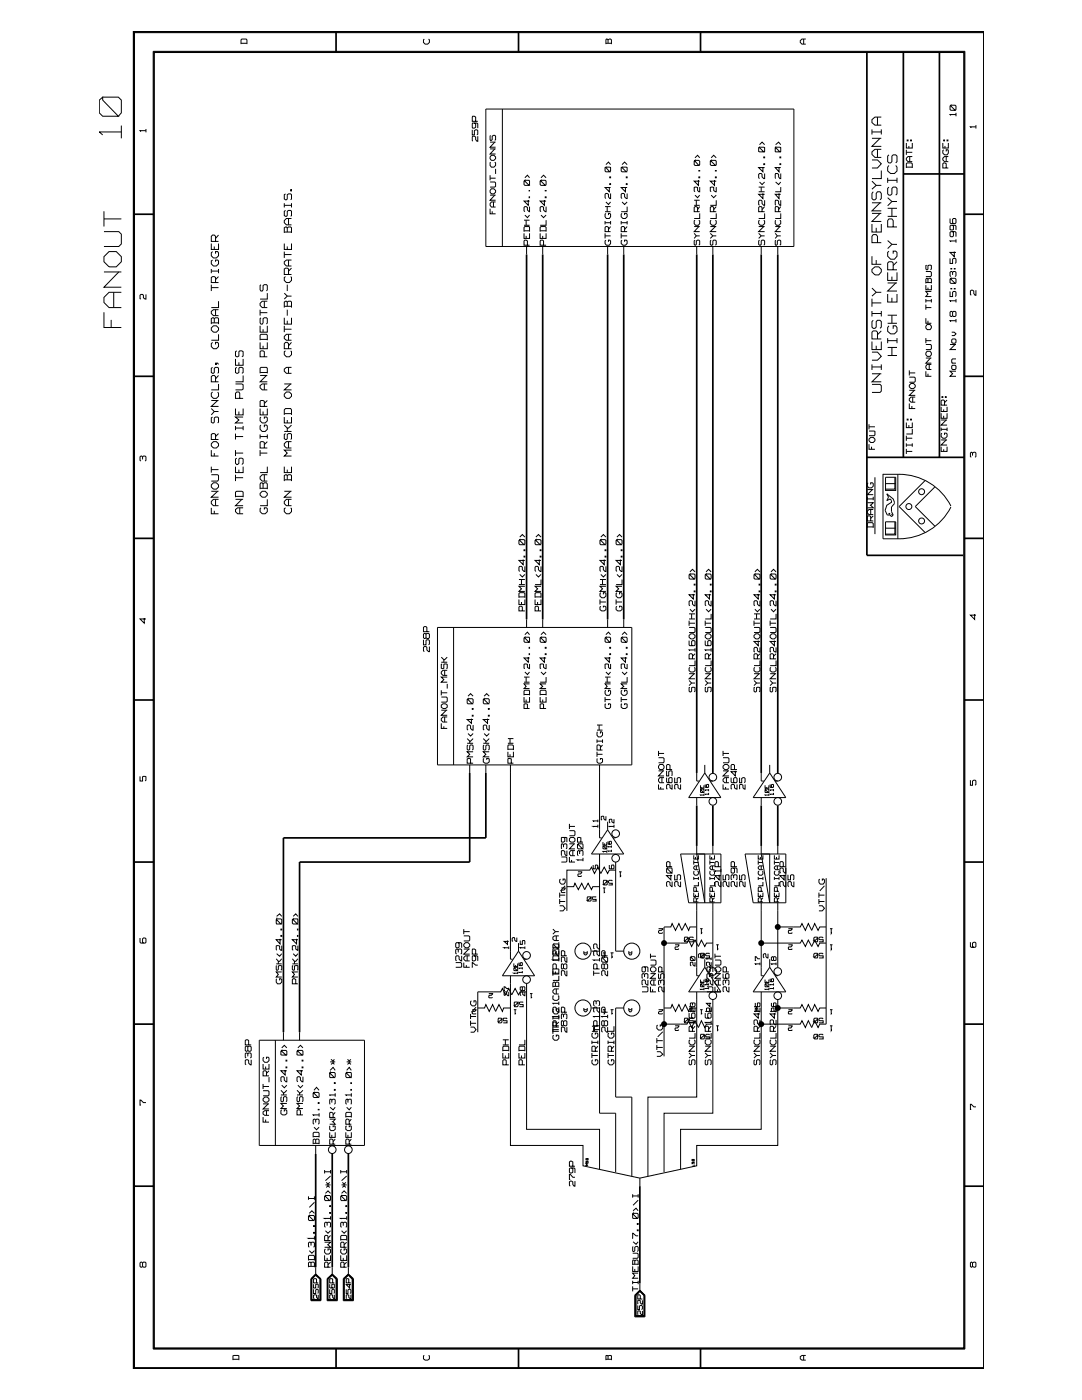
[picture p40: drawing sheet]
<svg xmlns="http://www.w3.org/2000/svg" width="216mm" height="279mm" viewBox="0 0 216 279" stroke-linecap="round" stroke-linejoin="round" font-family="sans-serif">
<g fill="none" stroke="#000" stroke-width=".2">
<path d="M19.8 20l.7-.6v.6l3.1 3.2h-3.1l-.7-.7zM20.5 19.4h3.1l.6 .6v2.5l-.6 .7M26.8 6.5h169.5v266.5h-169.5zM30.6 10.2h161.9v259h-161.9zM48.1 8.8v-.8l.2-.2h.8l.2 .2v.8M48.1 8.6h1.2M84.7 7.8l-.2 .2v.5l.3 .3h.5l.4-.3v-.5l-.2-.2M120.9 8.6h1.1M121.3 8.6v-.6l.5-.2 .2 .2v.8M121.3 8l-.3-.2-.1 1M160.4 7.8v1M160.8 7.8h-.8l-.3 .3v.4l.3 .3h.8"/>
<path d="M24.2 26.3h-4.4l.7 .6M24.2 25.1v2.5M29.1 26.1h-1.2l.2 .1M29.1 25.7v.7M57 38.7l-.3 .2v.8l.4 .2 .2-.2v-.8l.3-.2h.4l.2 .2v.8l-.2 .2M58 37.8h.2v.3h-.2zM94.2 25.9v1h.5v-.8l.2-.2 .4 .2v.7l-.1 .1M94.7 24.6l.2 .1v.7l-.6 .2v-1h.9l.1 .1v.9M94.9 24.2v-.8l-.6-.2-.1 1h1.1M95.3 27.2v1h-.1l-.3-.3v-.6l-.2-.1h-.4l-.1 .1 .1 .9M96.9 21.8h61.5v27.4h-61.5zM97.8 36.3h.9l.2 .2v.7l-.2 .1h-.9"/>
<path d="M97.8 38.9h1.1M97.8 35v1M97.8 35.6h1.1M97.8 29.7h1.1M97.8 28.4h1.1M97.9 32.3l-.1 .7 .2 .4h.6l.3-.4v-.5l-.2-.2M97.9 27v1l.3-.1v-.7l.3-.2 .4 .2v.7l-.2 .1M98 37.7h.6l.3 .3v.4l-.3 .3h-.6l-.2-.3v-.4zM98 31h.6l.3 .3v.4l-.3 .3h-.6l-.2-.3v-.4zM98.7 38.9l-.9 1.1h1.1M98.7 29.7l-.9 1h1.1M98.7 28.4l-.9 1h1.1"/>
<path d="M98.9 33.7v1M100.2 21.8v27.4M104.6 36.2l.1-.2v.2l.9 .8h-.9l-.1-.2zM104.7 36h.9v1M104.7 35.5l.5-.5 .5 .5M105.4 40v1l-.8-.9h1.1M105.6 39.3l.1 .2zM105.6 38l.1 .1zM107.8 36.2l.1-.2v.2l.9 .8h-.9l-.1-.2zM107.9 36h.9l.2 .2v.6l-.2 .2M107.9 35.5l.6-.5 .5 .5M108.6 40v1l-.8-.9h1.2"/>
<path d="M108.8 39.3h.2v.2h-.2zM108.8 38l.2 .1zM120.7 33.4h.2l.8 .9h-.8l-.2-.2zM120.9 33.4h.9v.7l-.1 .2M120.9 32.9l.5-.6 .4 .6M121.6 37.3v1l-.9-.9h1.1M121.7 36.7h.1v.1h-.1zM121.7 35.3h.1v.2h-.1zM121.8 38.6v1h-.1l-.3-.3v-.5l-.2-.2-.5 .2v.7l.2 .1M124 33.4h.1l.9 .9h-.9l-.1-.2zM124.1 33.4h1v.7l-.1 .2M124.1 32.9l.5-.6 .5 .6"/>
<path d="M124.8 37.3v1l-.8-.9h1.1M125 36.7h.1v.1h-.1zM125 35.3h.1v.2h-.1zM125.1 38.6v1l-.5-.3v-.5l-.1-.2h-.4l-.1 .2v.7l.1 .1M138.5 32.2l.2-.2v.2l.7 .8h-.7l-.2-.1zM138.5 40h1.1M138.7 38.9l.5 .6 .4-.6M138.7 32h.7l.2 .2v.7l-.2 .1M138.7 31.5l.5-.5 .4 .5M138.9 40v1M139.4 36v1l-.9-.8h1.1M139.4 35.3h.2v.2h-.2z"/>
<path d="M139.4 34l.2 .1zM139.6 37.3v1l-.4-.3v-.6h-.7v.7l.2 .2M141.7 32.2l.2-.2v.2l.8 .8h-.8l-.2-.1zM141.9 38.9l.5 .6 .5-.6M141.9 32h.8l.2 .2v.7l-.2 .1M141.9 31.5l.5-.5 .5 .5M142.6 36v1l-.9-.8h1.2M142.7 35.3h.2v.2h-.2zM142.7 34l.2 .1zM142.9 40v1h-1.2M142.9 37.3v1l-.5-.3v-.6h-.7v.7l.2 .2M151.4 29.5l.2-.1 .8 .9-1-.1z"/>
<path d="M151.4 38.3h1.2M151.4 37.3h1.2M151.6 36.3l.5 .5 .5-.5M151.6 29.4l1 .1v.7l-.2 .1M151.6 28.9l.5-.5 .5 .5M151.9 37.3v1M152.2 38.6v1l-.8-.8h1.2M152.2 33.4v.9l-.8-.9h1.2M152.4 32.7h.2v.2h-.2zM152.4 31.3h.2v.2h-.2zM152.6 40v1l-.5-.4v-.5l-.2-.1h-.3l-.2 .1v.7l.2 .2M152.6 34.6v1l-.5-.3v-.5l-.2-.2h-.3l-.2 .2v.7l.2 .1"/>
<path d="M154.8 36.3l.6 .5 .4-.5M154.8 29.4l.8 .9-.9-.1zM154.8 29.4l1 .1v.7l-.2 .1M154.8 28.9l.6-.5 .4 .5M155.4 38.6v1l-.7-.8h1.1M155.4 33.4v.9l-.7-.9h1.1M155.6 32.7h.2v.2h-.2zM155.6 31.3h.2v.2h-.2zM155.8 40v1h-.2l-.2-.4v-.5l-.6-.1v1M155.8 37.3v1h-1.1M155.8 34.6v1h-.2l-.2-.3v-.5l-.3-.2h-.3l-.1 .2 .1 .8M174 31.9h1.1l.8 .8-.8 .8h-1.1"/>
<path d="M174 25.8v1M174 36.2l.8 .8M174 27.6h1.9M174 26.3h1.9M174.2 38.3l-.2 .3v1l.2 .3h.4l.2-.3v-1l.3-.3h.5l.3 .3v1l-.3 .3M175.1 23.4v1.6M175.1 29.8v1.6M175.6 27.6l-1.6 1.6h1.9M175.9 37h-1.1l-.8 .8M175.9 34v1.6h-1.9M175.9 29.8h-1.3l-.6 .5v.5l.6 .6h1.3M175.9 23.4h-1.3l-.6 .5v.6l.6 .5h1.3"/>
<path d="M175.9 25.8v1M177.1 35.5v1M177.1 39.5l.9 .7M177.1 36h1.9M177.4 37.3l-.3 .3v1.1l.3 .2h.3l.3-.2v-1.1l.2-.3h.5l.3 .3v1.1l-.3 .2M177.4 33l-.3 .4v.7l.6 .5h.8l.5-.5v-.7l-.3-.4M177.4 30.9l-.3 .3v1.1l.3 .2h.3l.3-.2v-1.1l.2-.3h.5l.3 .3v1.1l-.3 .2M179 35.5v1M180.8 33.5v-.8l.2-.2h.9l.1 .2v.8M180.8 28.5v1h1.2v-1M180.8 33.4h1.2M180.8 29.9v1"/>
<path d="M180.8 30.4h1.2M181 27.9h.2v.2h-.2zM181.4 29.1v.4M181.5 31.2v1.1M181.7 27.9h.2v.2h-.2zM182 31.2h-.8l-.4 .4v.3l.4 .4h.8M188.1 28.5v1h1.1v-1M188.3 27.9h.2v.2h-.2zM188.3 29.9l-.2 .2v.5l.4 .3h.5l.2-.3-.1-.7h-.3v.3M188.6 29.1v.4M188.8 33.5v-.8l-.5-.2-.2 .2v.8h1.1M188.8 31.2v1.1"/>
<path d="M189 27.9h.1v.2h-.1zM189.2 31.2h-.7l-.4 .4v.3l.4 .4h.7M189.6 21.2l.1-.2v.2l.9 .8h-.9l-.1-.2zM189.7 21h.9l.2 .2v.6l-.2 .2M190.8 22.9h-1.2l.1 .1M190.8 22.5v.7M194.7 25.3h-1.1l.2 .2M194.7 25v.7M20.7 51.2l1.1-1h1.4l1 1v1l-1 1.1h-1.4l-1.1-1.1zM20.7 46.2h3l.5 .5v2l-.5 .5h-3M20.7 54.3h3.5M20.7 42.2v3"/>
<path d="M20.7 43.7h3.5M22.7 58.3v3.1M23.7 54.3l-3 3h3.5M24.2 58.3h-2.4l-1.1 1.1v1l1.1 1h2.4M29.1 58.8v.9l-.5-.3v-.5l-.2-.1h-.3l-.2 .1v.7l.2 .1M42.2 48.6v1.2h1.4v-1.2M42.2 53.7v.8M42.2 56.8v1.3M42.2 57.4h1.4M42.2 54.1h1.4M42.4 51.9l-.2 .2v.6l.4 .4h.6l.4-.4v-.6l-.2-.2h-.4v.3M42.4 50.2l-.2 .3v.6l.4 .4h.6l.4-.4v-.6l-.2-.3h-.4v.4"/>
<path d="M42.8 49.2v.6M43 56.4v-1l-.6-.2-.2 .2v1h1.4M43 48.2v-1l-.2-.3h-.4l-.2 .3v1h1.4M43.6 55.2l-.6 .6M43.6 53.7v.8M43.6 46.9l-.6 .7M52.1 56.8l-.2 .2v.8l.2 .3h.2l.2-.3v-.8l.2-.2h.5l.1 .2v.8l-.1 .3M53.3 58.5v1.2h-1.4M56.7 48.6v1.2h1.5v-1.2M56.7 41h1.5M56.7 40.6v.8M56.7 50.2v1.3"/>
<path d="M56.7 58.5l.6 .6M56.7 50.8h1.5M56.7 46.3h1.5M57 55.2l-.3 .2v.6l.4 .4h.6l.5-.4v-.6l-.2-.2M57 42l-.3 .2v.8l.4 .2 .2-.2v-.8l.3-.2h.4l.2 .2v.8l-.2 .2M57.3 46.3v-.8l.3-.2h.4l.2 .2v1M57.3 45.5l-.2-.2-.4 .2v1M57.3 49.2v.6M57.3 56.8v1.3M57.6 54.8v-1.1l-.6-.2-.3 .2v1.1h1.5M57.6 43.6v1.3M57.6 51.9v1.2"/>
<path d="M58.2 59.1h-.9l-.6 .6M58.2 51.9h-1.1l-.4 .3v.5l.4 .4h1.1M58.2 43.6h-1.1l-.4 .4v.4l.4 .5h1.1M58.2 53.5l-.6 .6M58.2 40.6v.8M97.8 41.7v1h1.1M98.2 42.2v.5M98.5 40.3v1M98.9 40.3h-.9l-.2 .3v.4l.2 .3h.9M104.6 46.6v1h1.1v-1M104.6 46.2v-.8l.1-.2h.9l.1 1M104.6 46.1h1.1"/>
<path d="M104.6 45h1.1M104.6 43.9h1.1M104.7 42.9l.5 .5 .5-.5M105 43.9v1.1M105 47.1v.5M105.1 49.2v1.6M105.2 48.9v-.8l-.5-.2-.1 .2v.8h1.1M105.7 41.2v1l-.5-.3v-.5l-.2-.2-.4 .2v.7l.1 .1M107.8 46.6v1h1.2v-1M107.8 46.2v-.8l.1-.2h.9l.2 .2v.8M107.8 46.1h1.2M107.9 42.9l.6 .5 .5-.5"/>
<path d="M108.3 47.1v.5M108.3 49.2v1.6M108.5 48.9v-.8l-.2-.2h-.4l-.1 .2v.8h1.2M109 43.9v1.1h-1.2M109 41.2v1l-.5-.3v-.5l-.2-.2h-.4l-.1 .2v.7l.1 .1M120.7 44.1v.7M120.7 46.6v1M120.7 47.1h1.1M120.7 44.4h1.1M120.7 42.2h1.1M120.7 41.2h1.1M120.9 47.9l-.2 .2v.5l.3 .3h.6l.2-.3v-.5l-.1-.2h-.3v.4"/>
<path d="M120.9 42.6l-.2 .2v.5l.3 .3h.6l.2-.3v-.5l-.1-.2h-.3v.3M120.9 40.3l.5 .5 .4-.5M121.2 41.2v1M121.2 49.2v1.6M121.4 46.2v-.8l-.5-.2-.2 .2v.8h1.1M121.8 45.2l-.4 .6M121.8 44.1v.7M124 44.1v.7M124 46.6v1M124 47.1h1.1M124 44.4h1.1M124.1 47.9l-.1 .2v.5l.3 .3h.5l.3-.3v-.5l-.1-.2h-.4v.4"/>
<path d="M124.1 42.6l-.1 .2v.5l.3 .3h.5l.3-.3v-.5l-.1-.2h-.4v.3M124.1 40.3l.5 .5 .5-.5M124.5 49.2v1.6M124.6 46.2v-.8l-.1-.2h-.4l-.1 .2v.8h1.1M125.1 41.2v1h-1.1M125.1 45.2l-.5 .6M125.1 44.1v.7M138.5 45.2h1.1M138.5 46.6l.4 .5M138.5 41h1.1M138.7 47.9l-.2 .2v.7l.2 .1 .2-.1v-.7l.3-.2 .4 .2v.7l-.2 .1M138.7 43.9l-.2 .2v.5l.3 .4h.6l.2-.4v-.5l-.2-.2"/>
<path d="M139 49.2v1.6M139.2 42.2v-.8l-.5-.2-.2 .2v.8h1.1M139.4 45.2l-.9 1h1.1M139.6 47.1h-.7l-.4 .5M139.6 42.6v1h-1.1M139.6 41.2l-.4 .6M141.7 45.2h1.2M141.7 46.6l.5 .5M141.9 47.9l-.2 .2v.7l.2 .1 .3-.1v-.7l.2-.2h.3l.2 .2v.7l-.2 .1M141.9 43.9l-.2 .2v.5l.4 .4h.5l.3-.4v-.5l-.2-.2M142.2 49.2v1.6M142.4 42.2v-.8l-.2-.2h-.3l-.2 .2v.8h1.2"/>
<path d="M142.7 45.2l-1 1h1.2M142.9 47.1h-.7l-.5 .5M142.9 42.6v1h-1.2M142.9 41.2l-.5 .6M151.4 45.2h1.2M151.4 46.6l.5 .5M151.6 47.9l-.2 .2v.7l.3 .1 .2-.1v-.7l.2-.2h.3l.2 .2v.7l-.2 .1M151.6 43.9l-.2 .2v.5l.3 .4h.5l.4-.4v-.5l-.2-.2M151.9 49.2v1.6M152.1 42.2v-.8l-.2-.2h-.3l-.2 .2v.8h1.2M152.4 45.2l-1 1h1.2M152.6 47.1h-.7l-.5 .5"/>
<path d="M152.6 42.6v1h-1.2M152.6 41.2l-.5 .6M154.7 46.6l.4 .5M154.7 45.2h1.1M154.8 47.9v1l.3-.1v-.7l.3-.2 .4 .2v.7l-.2 .1M154.8 43.9l-.1 .7 .2 .4h.5l.4-.4v-.5l-.2-.2M155.2 49.2v1.6M155.4 42.2v-.8l-.6-.2-.1 1h1.1M155.6 45.2l-.9 1h1.1M155.8 47.1h-.7l-.4 .5M155.8 42.6v1h-1.1M155.8 41.2l-.4 .6"/>
<path d="M174 53.8l.6-.5h.7l.6 .5v.5l-.6 .6h-.7l-.6-.6zM174 51.1v1.6h1.9M174 44.7v1.6h1.9v-1.6M174 59.6v1.6M174 57.5l.8 .8M174 42.6h1.9M174 40.5h1.9M174.8 45.5v.8M174.8 51.9v.8M175.1 48.4v-1.2l-.3-.4h-.6l-.2 .4v1.2h1.9M175.6 42.6l-1.6 1.6h1.9M175.6 40.5l-1.6 1.6h1.9"/>
<path d="M175.9 58.3h-1.1l-.8 .8M177.1 58.7v1.6h1.9v-1.6M177.1 54.4v1.6h1.9v-1.6M177.1 56.5h1.9M177.1 48l.9 .8M177.1 43.2h1.9M177.1 41.6h1.9M177.4 50.1l-.3 .3v.7l.6 .6h.8l.5-.6v-.7l-.3-.3h-.5v.5M178 41.6v1.6M178 55.2v.8M178 59.4v.9M178.2 53.8v-1.3l-.2-.3h-.6l-.3 .3v1.3h1.9"/>
<path d="M178.2 45.3v-1.3l-.2-.3h-.6l-.3 .3v1.3h1.9M178.7 56.5l-1.6 1.6h1.9M179 48.8h-1l-.9 .8M179 40.2h-1l-.9 .9M179 52.2l-.8 .8M184.7 56.9v.9h1.1v-.9M184.7 54.2h1l.1 .2v.6l-.1 .2h-1M184.7 59.7v.7M184.7 56.4h1.1M184.9 52.9l-.2 .1v.7l.2 .1 .3-.1v-.7h.6v.7l-.1 .1M185.2 56.4v-.7l.5-.2 .1 .2v.9M185.2 55.7l-.2-.2-.3 .2v.9"/>
<path d="M185.2 57.4v.4M185.8 58.2h-1.1l.5 .5-.5 .5h1.1M185.8 59.7v.7M189.6 58.2v1h.5v-.9l.1-.1h.4l.2 .1v.7l-.2 .2M189.6 55.7l.1-.2v.2l.9 .9h-.9l-.1-.2zM189.6 51.6v1h.5v-.9l.1-.1h.4l.2 .1v.7l-.2 .2M189.6 43.6v.8l.1 .2h.9l.2-.2v-.6l-.2-.2h-.4l-.1 .2v.6l.1 .2M189.7 57.6l.2 .1zM189.7 53.6l.2 .1zM189.7 55.5h.9l.2 .2v.7l-.2 .2M190.1 54.9v-.5l-.4-.2-.1 .2v.6l.1 .2M190.1 54.4l.1-.2h.4l.2 .2v.6l-.2 .2"/>
<path d="M190.1 46.2l.1 .2v.7l-.1 .1h-.4l-.1-.1v-.7l.1-.2h.9l.2 .2v.8M190.1 45l.1 .1v.7h-.6v-.7l.1-.1h.9l.2 .1v.8M190.4 57.6l.2 .1zM190.4 53.6l.2 .1zM190.4 50.2v1l-.8-.8h1.2M190.8 48.1h-1.2l.1 .2M190.8 47.8v.6M190.8 59.7v.7M194.7 57.9v1h-.1l-.3-.3v-.5l-.2-.2-.5 .2v.7l.2 .1M20.7 62.3v3.1h3.5M22.2 63.8v1.6M42.2 65.4l.4-.4h.6l.4 .4v.5l-.4 .4h-.6l-.4-.4z"/>
<path d="M42.2 79.9h1.4M42.2 64.4h1.4M42.4 78.2l-.2 .3v.6l.4 .4h.6l.4-.4v-.6l-.2-.3M42.4 73.3l-.2 .2v.8l.4 .2 .2-.2v-.8l.2-.2h.4l.2 .2v.8l-.2 .2M42.4 68.3l-.2 .3v.6l.4 .4h.6l.4-.4v-.6l-.2-.3h-.4v.4M42.8 64.4v-.8l.2-.2h.4l.2 .2v1.1M42.8 63.6l-.2-.2-.4 .2v1.1M43 76.2v-1l-.2-.3h-.4l-.2 .3v1h1.4M43 61.8v1.2M43.2 72.5v.2h-.2v-.2h.4l.2 .2M43.4 79.9l-1.2 1.2h1.4M43.6 76.6v1.2h-1.4"/>
<path d="M43.6 66.7v1.2h-1.4M43.6 61.8h-1l-.4 .3v.5l.4 .4h1M43.6 60.1v1.3h-1.4M43.6 74.9l-.6 .7M47 76.6h1.3l.2 .2v.8l-.2 .2h-1.3M47 71.6v1.3h1.5v-1.3M47.2 73.3l-.2 .2v.8l.2 .2 .5-.2v-.8l.1-.2h.5l.2 .2v.8l-.2 .2M47.2 70l-.2 .2v.8l.2 .2 .5-.2v-.8l.1-.2h.5l.2 .2v.8l-.2 .2M47.7 72.3v.6M47.8 79.5v-1l-.1-.3h-.5l-.2 .3v1h1.5M48.5 74.9v1.3h-1.5M51.9 74.5v-1l.2-.2h1.1l.1 .2v1"/>
<path d="M51.9 68.3v1.3h1.4v-1.3M51.9 67.9v-1l.2-.2h1.1l.1 .2v1M51.9 65v1.3h1.4v-1.3M51.9 61.8v1.2M51.9 74.9h1.4M51.9 74.3h1.4M51.9 67.7h1.4M51.9 62.4h1.4M52.1 63.4l-.2 .2v.8l.2 .3h.2l.2-.3v-.8l.2-.2h.5l.1 .2v.8l-.1 .3M52.5 65.7v.6M52.5 69v.6M52.7 71.2v-1l-.2-.2h-.4l-.2 .2v1h1.4"/>
<path d="M52.7 60.1v1.3M52.7 76.6v1.2M53.2 74.9l-1.3 1.3h1.4M53.3 76.6h-1l-.4 .4v.4l.4 .4h1M53.3 60.1h-1l-.4 .4v.5l.4 .4h1M53.3 79.9l-.6 .6M56.7 63.4v1.3h1.5v-1.3M56.7 76.6h1.5M56.7 65v1.3M56.7 65.7h1.5M56.7 61.1h1.5M57 70l-.3 .2v.6l.4 .4h.6l.5-.4v-.6l-.2-.2"/>
<path d="M57.1 78.2h.6l.5 .5v.4l-.5 .4h-.6l-.4-.4v-.4zM57.3 61.1v-.8l.3-.2h.4l.2 .2v1.1M57.3 60.3l-.2-.2-.4 .2v1.1M57.3 61.8v1.2M57.3 64v.7M57.6 69.6v-1l-.3-.3h-.3l-.3 .3v1h1.5M57.6 66.7v1.2M57.6 73.3v1.2M58 76.6l-1.3 1.2h1.5M58.2 73.3h-1.1l-.4 .4v.4l.4 .4h1.1M58.2 66.7h-1.1l-.4 .4v.5l.4 .3h1.1M58.2 68.3l-.6 .7"/>
<path d="M174 76.7h1.6l.3 .3v1.1l-.3 .2h-1.6M174 70.3h1.1l.8 .8-.8 .8h-1.1M174 68.2v1.6h1.9v-1.6M174 74.6h1.9M174 62.1v1.1M174 72.7v1.1M174 73.2h1.9M174 62.6h1.9M174 60.5h1.9M174.2 63.9l-.2 .3v1.1l.2 .2h.4l.2-.2v-1.1l.3-.3h.5l.3 .3v1.1l-.3 .2M174.8 69v.8M175.1 67.6v-1.3l-.3-.3h-.6l-.2 .3v1.3h1.9"/>
<path d="M175.6 74.6l-1.6 1.6h1.9M175.9 62.1v1.1M175.9 72.7v1.1M175.9 66l-.8 .8M177.1 71h1.9M177.1 69.3h1.9M177.1 67.5v1M177.1 68h1.9M177.1 64.5h1.9M177.1 62.9h1.9M177.4 65l-.3 .4v.7l.6 .5h.8l.5-.5v-.7l-.3-.4h-.5v.6M178 62.9v1.6"/>
<path d="M178 69.3v1.7M179 67.5v1M181.4 76.9l.4-.4h.5l.3 .4v.3l-.3 .4h-.5l-.4-.4zM181.4 75.3h1.1l.1 .1v.7l-.1 .2h-1.1M181.4 77.9h1.2M181.4 73.9v1M181.4 74.4h1.2M182.1 79.2v1.1M182.5 77.9l-1.1 1h1.2M182.6 79.2h-.8l-.4 .4v.3l.4 .4h.8M184.7 74.1v1h1.1M184.7 68.7h1l.1 .2v.7l-.1 .2h-1"/>
<path d="M184.7 63.5v1h1.1M184.7 68h1.1M184.7 71.5h1.1M184.7 60.8v1M184.7 67.5v1M184.7 61.4h1.1M184.7 60h1.1M185 70.1h.6l.2 .3v.4l-.2 .3h-.6l-.3-.3v-.4zM185 64.8h.6l.2 .3v.3l-.2 .4h-.6l-.3-.4v-.3zM185.2 64v.5M185.2 74.6v.5M185.4 72.7v1"/>
<path d="M185.7 71.5l-1 1h1.1M185.8 72.7h-.8l-.3 .4v.3l.3 .3h.8M188 79.2h.1v.1h-.1zM188.6 79.2h.2v.1h-.2zM189 79.8l-.5 .5M189.6 68.7h1.2M189.9 73.1l.2-.2h.5l.2 .2v.5l-.2 .1h-.5l-.2-.1zM189.9 67.8l.2-.2h.5l.2 .2v.5l-.2 .2h-.5l-.2-.2zM189.9 66.3h.5l.4 .3-.4 .4h-.5M189.9 72.5h.9M190.1 62.3l.1-.2h.4l.2 .2v.7l-.2 .2h-.4l-.1-.2zM190.1 62.3l-.2-.2-.3 .2v.7l.1 .2 .4-.2"/>
<path d="M190.6 68.7l-1 1.1h1.2M190.8 74.1h-1.2l.5 .5-.5 .5h1.2M190.8 71.6h-.7l-.2 .2v.5l.2 .2M190.8 64h-1.2l.1 .2M190.8 60h-1.2l.1 .2M190.8 63.7v.6M28.4 91.7v-.5l-.3-.2-.2 .2v.7l.2 .1M28.4 91.2l.2-.2h.4l.1 .2v.7l-.1 .1M42.2 96.8l.4-.4h.6l.4 .4v.4l-.4 .4h-.6l-.4-.4zM42.2 94.7h1.2l.2 .2v.9l-.2 .2h-1.2M42.2 89.8v1.2h1.4M42.2 88.6l.4-.5h.6l.4 .5v.4l-.4 .4h-.6l-.4-.4z"/>
<path d="M42.2 98h1.4M42.2 93.1v1.2M42.2 93.7h1.4M42.2 81.5l.6 .6M42.4 83.2l-.2 .2v.8l.4 .2 .2-.2v-.8l.2-.2h.4l.2 .2v.8l-.2 .2M42.8 90.4v.6M43 87.7v-1l-.6-.2-.2 .2v1h1.4M43 99.7v1.2M43.4 98l-1.2 1.2h1.4M43.6 99.7h-1l-.4 .4v.4l.4 .4h1M43.6 82.1h-.8l-.6 .7M43.6 86.5l-.6 .6"/>
<path d="M47 99.2v-1l.2-.2h1.1l.2 .2v1M47 93.1v1.2h1.5v-1.2M47 81.5v1.3h1.5v-1.3M47 99.7h1.5M47 99.1h1.5M47 85v.9M47 86.5v1.2M47 89.8v1.2M47 94.7v1.3M47 95.3h1.5M47 90.4h1.5M47 87.1h1.5"/>
<path d="M47 85.4h1.5M47.2 91.4l-.2 .2v.9l.2 .2 .5-.2v-.9l.1-.2h.5l.2 .2v.9l-.2 .2M47.7 82.1v.7M47.7 93.7v.6M48.3 99.7l-1.3 1.2h1.5M48.5 83.2h-1.5l.7 .6-.7 .6h1.5M48.5 85v.9M51.9 98.5l.4-.5h.6l.4 .5v.3l-.4 .4h-.6l-.4-.4zM51.9 81.5v1.3h1.4v-1.3M51.9 90.4h1.4M51.9 87.1h1.4M51.9 97.5h1.4"/>
<path d="M51.9 86.7v.8M51.9 89.8v1.2M52.1 84.8l-.2 .2v.7l.4 .4h.6l.4-.4v-.7l-.1-.2h-.5v.5M52.1 83.2l-.2 .2v.6l.4 .4h.6l.4-.4v-.6l-.1-.2h-.5v.4M52.5 97.5v-.9l.2-.2h.5l.1 .2v1M52.5 96.6l-.2-.2h-.2l-.2 .2v1M52.5 82.1v.7M52.7 89.4v-1.1l-.2-.2h-.4l-.2 .2v1.1h1.4M52.7 81.1v-1l-.2-.2h-.4l-.2 .2v1h1.4M52.7 94.7v1.3M53.3 99.7v1.2h-1.4M53.3 94.7h-1l-.4 .5v.4l.4 .4h1"/>
<path d="M53.3 93.1v1.2h-1.4M53.3 88.1l-.6 .6M53.3 86.7v.8M56.7 93.1v1.2h1.5v-1.2M56.7 83.2v1.2h1.5v-1.2M56.7 82.8v-1l.3-.3h1l.2 .3v1M56.7 98h1.5M56.7 95.8h1.5M56.7 86.1h1.5M56.7 84.8l.6 .6M56.7 82.5h1.5M57 86.5l-.3 .2v.8l.4 .2 .2-.2v-.8l.3-.2h.4l.2 .2v.8l-.2 .2"/>
<path d="M57.3 95.8v-.9l.3-.2h.4l.2 .2v1.1M57.3 94.9l-.2-.2-.4 .2v1.1M57.3 83.8v.6M57.3 93.7v.6M57.6 88.1v1.3M57.6 99.7v1.2M58 98l-1.3 1.2h1.5M58.2 99.7h-1.1l-.4 .4v.4l.4 .4h1.1M58.2 89.8h-1.5l.6 .6-.6 .6h1.5M58.2 88.1h-1.1l-.4 .5v.4l.4 .4h1.1M58.2 84.8l-.6 .6h-.3v.7M173.1 99.1v.7"/>
<path d="M173.1 99.6h1.1M173.1 97.7h1.1M173.2 96.4l-.1 .1v.5l.3 .4h.5l.3-.4v-.5l-.1-.1h-.4v.3M173.4 88.6v1.1h1.2M173.4 86l1.2 .1v.7l-.2 .2h-1M173.4 84.7v1M173.4 85.2h1.2M173.7 87.3h.5l.4 .3v.4l-.4 .3h-.5l-.3-.3v-.4zM173.9 89.2v.5M174.1 97.7l-1 1h1.1M174.2 99.1v.7M174.6 95.2v11.4"/>
<path d="M176.2 94.6v12.9a16.5 16.5 0 0 0 7.7-.9 11.6 11.6 0 0 0 5.8-5.4M176.2 94.7h3.3M176.7 95.2h2v2.7h-2zM176.7 96.5h2M177 98.6l1.2 1 .3 .6v.3l-.6 .7v.9l.3 .7-.3 .3-.3-.3h-.6l-.4-.9 .4-1.1 .9-.6v-.3l-.3-.3-.6 .3 .3-.7zM178.6 95.2v2.4h-1.9M179.2 94.7v12.8M179.4 94.7a11.6 11.6 0 0 1 10.3 6.3M180.8 84.3v1h1.2v-1M180.8 87v1M180.8 88.5v.7M180.8 89.6v1"/>
<path d="M180.8 90.1h1.2M180.8 88.8h1.2M180.8 87.5h1.2M181 83.7h.2v.1h-.2zM181.4 84.8v.5M181.4 80.5v1h1.2M181.7 83.7h.2v.1h-.2zM181.9 81v.5M182 85.6v1h-1.2M182 88.5v.7M184.6 95.9l-5.2 5.2 5.2 5.2M186.5 97.2l-3.9 3.9 3.9 3.9"/>
<path d="M187.8 89.2v.9h1.2v-.9M187.8 82.5v1h1.2v-1M187.8 81.2v.9h1.2v-.9M187.8 87.8h1.2M187.8 85.3v.7M187.8 85.7h1.2M187.8 83.8h1.2M188 86.4l-.2 .2v.5l.3 .4h.5l.4-.4v-.5l-.2-.2h-.3v.4M188.3 81.7v.4M188.3 83v.5M188.3 89.7v.4M188.5 80.9v-.9l-.2-.2h-.3l-.2 .2v.9h1.2"/>
<path d="M188.8 87.8l-1 1h1.2M188.8 83.8l-1 1h1.2M189 85.3v.7M194.1 90.9v-.5l-.3-.1-.2 .1v.7l.2 .2M194.1 90.4l.2-.1 .4 .1v.7l-.1 .2M42.2 101.3v1.2h1.4M42.8 101.9v.6M47.8 101.3v1.2M48.5 101.3h-1.1l-.4 .4v.4l.4 .4h1.1M52.1 101.3l-.2 .2v.6l.4 .4h.6l.4-.4v-.6l-.1-.2h-.5v.4M57 101.3l-.3 .2v.6l.4 .4h.6l.5-.4v-.6l-.2-.2M103.5 119.6v1h1.2v-1"/>
<path d="M103.5 119.3v-.9l.2-.1h.9l.1 .1v.9M103.5 116.7h1.2M103.5 115.7h1.2M103.5 119.1h1.2M103.7 114.6l.5 .5 .5-.5M103.7 107.7v.2l.9 .8h-.9l-.2-.2v-.6zM103.7 107.7h.9l.1 .2v.6l-.1 .2M103.7 107.2l.5-.5 .5 .5M104.1 115.7v1M104.4 111.7v1l-.9-.9h1.2M104.6 111h.1v.2h-.1zM104.6 109.7h.1v.2h-.1z"/>
<path d="M104.7 117h-1.2l.6 .5-.6 .5h1.2M104.7 113v1l-.5-.3v-.5l-.1-.2h-.4l-.2 .2v.7l.2 .1M106.8 119.6v1h1.1v-1M106.8 119.3v-.9l.1-.1h.9l.1 .1v.9M106.8 119.1h1.1M106.9 114.6l.5 .5 .5-.5M106.9 107.7v.2l.9 .8h-.9l-.1-.2v-.6zM106.9 107.7h.9l.1 .2v.6l-.1 .2M106.9 107.2l.5-.5 .5 .5M107.6 111.7v1l-.8-.9h1.1M107.8 111h.1v.2h-.1zM107.8 109.7h.1v.2h-.1z"/>
<path d="M107.9 117h-1.1l.5 .5-.5 .5h1.1M107.9 115.7v1h-1.1M107.9 113v1l-.5-.3v-.5l-.1-.2h-.4l-.1 .2v.7l.1 .1M119.7 119.6v1M119.7 116.7h1.2M119.7 115.7h1.2M119.9 118.3l-.2 .1v.6l.4 .3h.5l.3-.3v-.6l-.2-.1h-.3v.3M119.9 114.6l.5 .5 .5-.5M119.9 107.7v.2l.8 .8h-.8l-.2-.2v-.6zM119.9 107.7h.8l.2 .2v.6l-.2 .2M119.9 107.2l.5-.5 .5 .5M120.2 115.7v1"/>
<path d="M120.6 111.7v1l-.9-.9h1.2M120.7 111h.2v.2h-.2zM120.7 109.7h.2v.2h-.2zM120.9 117h-1.2l.5 .5-.5 .5h1.2M120.9 113v1l-.5-.3v-.5l-.2-.2h-.3l-.2 .2v.7l.2 .1M122.9 119.6v1M123.1 118.3l-.2 .1v.6l.4 .3h.5l.3-.3v-.6l-.1-.1h-.4v.3M123.1 114.6l.5 .5 .5-.5M123.1 107.7v.2l.9 .8h-.9l-.2-.2v-.6zM123.1 107.7h.9l.1 .2v.6l-.1 .2M123.1 107.2l.5-.5 .5 .5M123.8 111.7v1l-.9-.9h1.2"/>
<path d="M124 111h.1v.2h-.1zM124 109.7h.1v.2h-.1zM124.1 117h-1.2l.5 .5-.5 .5h1.2M124.1 115.7v1h-1.2M124.1 113v1l-.5-.3v-.5l-.2-.2h-.3l-.2 .2v.7l.2 .1M137.5 114.7l.2-.1v.1l.8 .9h-.8l-.2-.2zM137.7 114.6h.8l.2 .1v.7l-.2 .2M137.7 114.1l.5-.5 .5 .5M138.3 118.5v1l-.8-.8h1.2M138.5 117.9h.2v.2h-.2zM138.5 116.6h.2v.2h-.2zM138.7 119.9v1l-.5-.3v-.5l-.2-.2h-.3l-.2 .2v.6l.2 .2"/>
<path d="M140.7 114.7l.2-.1v.1l.8 .9h-.8l-.2-.2zM140.9 114.6h.8l.2 .1v.7l-.2 .2M140.9 114.1l.5-.5 .5 .5M141.6 118.5v1l-.9-.8h1.2M141.7 117.9h.2v.2h-.2zM141.7 116.6h.2v.2h-.2zM141.9 119.9v1l-.5-.3v-.5l-.2-.2h-.3l-.2 .2v.6l.2 .2M150.5 114.7l.1-.1v.1l.9 .9h-.9l-.1-.2zM150.6 114.6h.9l.1 .1v.7l-.1 .2M150.6 114.1l.5-.5 .5 .5M151.3 118.5v1l-.8-.8h1.1M151.5 117.9h.1v.2h-.1z"/>
<path d="M151.5 116.6h.1v.2h-.1zM151.6 119.9v1l-.5-.3v-.5l-.1-.2h-.4l-.1 .2v.6l.1 .2M153.7 114.7l.1-.1v.1l.9 .9h-.9l-.1-.2zM153.8 114.6h.9l.2 .1v.7l-.2 .2M153.8 114.1l.5-.5 .6 .5M154.5 118.5v1l-.8-.8h1.2M154.7 117.9h.2v.2h-.2zM154.7 116.6h.2v.2h-.2zM154.9 119.9v1l-.6-.3v-.5l-.1-.2h-.4l-.1 .2v.6l.1 .2M173.1 105.3v-.8l.1-.2h.9l.1 .2v.8M173.1 100.3h1.1l-.5 .5M173.1 105.2h1.1"/>
<path d="M173.6 100.8h.1l.5 .5h-1.1M173.7 104v-.9l-.1-.1h-.4l-.1 .1v.9h1.1M173.7 101.7v1M174.2 101.7h-.8l-.3 .3v.4l.3 .3h.8M174.2 103l-.5 .5M176.7 104.1h2v2.7h-2zM176.7 105.4h2M177.9 102.6l.2 .3M178.6 104.1v2.5h-1.9M28.8 123.4v1l-.9-.9h1.2M84.5 127.7v1h.5v-.9l.2-.1h.3l.2 .1v.7l-.2 .2M85 126.6l.2-.2h.3l.2 .2v.7l-.2 .1h-.3l-.2-.1z"/>
<path d="M85 126.6l-.2-.2-.3 .2v.7l.2 .1 .3-.1M85.2 126.1v-.9l-.2-.1h-.3l-.2 .1v.9h1.2M85.7 129v1l-.5-.3v-.5l-.2-.2h-.3l-.2 .2v.7l.2 .1M87.3 125.2h38.8v27.5h-38.8zM88.1 139.1h1l.1 .2v.7l-.1 .1h-1M88.1 137.8v1M88.1 138.3h1.1M88.1 132.2h1.1M88.1 131.1l.5 .6M88.2 132.5l-.1 .1v.7l.1 .1 .4-.1v-.7h.6v.7l-.1 .1M88.7 133.8v1M89.2 135.1h-1.1l.5 .5-.5 .5h1.1"/>
<path d="M89.2 133.8h-.8l-.3 .3v.4l.3 .3h.8M89.2 131.1l-.5 .6h-.1v.5M89.2 136.5v.9M90.5 125.2v27.5M93.4 139.4v.2l.8 .9h-.8l-.2-.2v-.7zM93.4 139.4h.8l.2 .2v.7l-.2 .2M93.4 138.9l.5-.5 .5 .5M96.6 139.4v.2l.9 .9h-.9l-.2-.2v-.7zM96.6 139.4h.9l.1 .2v.7l-.1 .2M96.6 138.9l.5-.5 .5 .5M104.1 120.1v.5M104.2 121.9v-.7l-.1-.2h-.4l-.2 .2v.7h1.2"/>
<path d="M104.6 139.1v1h1.1v-1M104.6 138.8v-.9l.1-.1h.9l.1 1M104.6 136.1h1.1M104.6 135.1h1.1M104.6 138.6h1.1M104.7 134.1l.5 .5 .5-.5M104.7 127.2v.1l.9 .9h-.9l-.1-.2v-.7zM104.7 127.2h.9v1M104.7 126.7l.5-.5 .5 .5M105 135.1v1M105 139.6v.5M105.1 123.6v1.6"/>
<path d="M105.4 131.1v1.1l-.8-.9h1.1M105.6 130.5l.1 .1zM105.6 129.2l.1 .2zM105.7 136.5h-1.1l.4 .5-.4 .4h1.1M105.7 132.5v.9l-.5-.2v-.6h-.6v.7l.1 .1M107.3 120.1v.5M107.4 121.9v-.7l-.1-.2h-.4l-.1 .2v.7h1.1M107.8 139.1v1h1.2v-1M107.8 138.8v-.9l.1-.1h.9l.2 .1v.9M107.8 138.6h1.2M107.9 134.1l.6 .5 .5-.5M107.9 127.2v.1l.9 .9h-.9l-.1-.2v-.7z"/>
<path d="M107.9 127.2h.9l.2 .1v.7l-.2 .2M107.9 126.7l.6-.5 .5 .5M108.3 123.6v1.6M108.3 139.6v.5M108.6 131.1v1.1l-.8-.9h1.2M108.8 130.5h.2v.1h-.2zM108.8 129.2h.2v.2h-.2zM109 136.5h-1.2l.5 .5-.5 .4h1.2M109 135.1v1h-1.2M109 132.5v.9l-.5-.2v-.6h-.7v.7l.1 .1M119.7 120.1h1.2M119.9 121l-.2 .2v.5l.4 .2h.5l.3-.2v-.5l-.2-.2h-.3v.2"/>
<path d="M120.7 139.6h1.1M120.7 139.1v1M120.7 136.1h1.1M120.7 135.1h1.1M120.9 137.8l-.2 .1v.5l.3 .4h.6l.2-.4v-.5l-.1-.1h-.3v.3M120.9 134.1l.5 .5 .4-.5M120.9 127.2v.1l.8 .9h-.8l-.2-.2v-.7zM120.9 127.2h.8l.1 .1v.7l-.1 .2M120.9 126.7l.5-.5 .4 .5M121.2 135.1v1M121.2 123.6v1.6M121.6 131.1v1.1l-.9-.9h1.1"/>
<path d="M121.7 130.5h.1v.1h-.1zM121.7 129.2h.1v.2h-.1zM121.8 136.5h-1.1l.5 .5-.5 .4h1.1M121.8 132.5v.9l-.4-.2v-.6h-.7v.7l.2 .1M122.9 120.1h1.2M123.1 121l-.2 .2v.5l.4 .2h.5l.3-.2v-.5l-.1-.2h-.4v.2M124 139.1v1M124 139.6h1.1M124.1 137.8l-.1 .1v.5l.3 .4h.5l.3-.4v-.5l-.1-.1h-.4v.3M124.1 134.1l.5 .5 .5-.5M124.1 127.2v.1l.9 .9h-.9l-.1-.2v-.7zM124.1 127.2h.9l.1 .1v.7l-.1 .2"/>
<path d="M124.1 126.7l.5-.5 .5 .5M124.5 123.6v1.6M124.8 131.1v1.1l-.8-.9h1.1M125 130.5h.1v.1h-.1zM125 129.2h.1v.2h-.1zM125.1 136.5h-1.1l.5 .5-.5 .4h1.1M125.1 135.1v1h-1.1M125.1 132.5v.9l-.5-.2v-.6h-.6v.7l.1 .1M137.5 127.8v.9l.2 .2h.8l.2-.2v-.7l-.2-.2h-.3l-.2 .2v.7l.2 .2M137.5 126.8l.3-.3h.5l.4 .3v.4l-.4 .3h-.5l-.3-.3zM137.5 125.2h1l.2 .2v.7l-.2 .1h-1M137.5 135.8l.5 .5"/>
<path d="M137.5 134.5h1.2M137.5 123.9v1M137.5 124.4h1.2M137.5 123.5h1.2M137.5 122.5h1.2M137.7 137.2h-.2v.7l.2 .2 .3-.2v-.7h.7v.7l-.2 .2M137.7 133.2l-.2 .1v.6l.3 .2h.5l.4-.2v-.6l-.2-.1M137.7 121.6l.5 .5 .5-.5M138 122.5v1M138.2 131.5v-.9l-.2-.1h-.3l-.2 .1v.9h1.2M138.5 134.5l-1 1h1.2M138.7 136.3h-.7l-.5 .5"/>
<path d="M138.7 131.8v1h-1.2M138.7 129.7h-1.2l.2 .2M138.7 129.4v.6M138.7 130.5l-.5 .5M140.7 127.8v.9l.2 .2h.8l.2-.2v-.7l-.2-.2h-.3l-.2 .2v.7l.2 .2M140.7 126.8l.4-.3h.5l.3 .3v.4l-.3 .3h-.5l-.4-.3zM140.7 125.2h1l.2 .2v.7l-.2 .1h-1M140.7 134.5h1.2M140.7 124.4h1.2M140.7 135.8l.5 .5M140.7 123.9v1M140.9 137.2h-.2v.7l.2 .2 .3-.2v-.7h.7v.7l-.2 .2"/>
<path d="M140.9 133.2l-.2 .1v.6l.4 .2h.5l.3-.2v-.6l-.2-.1M140.9 121.6l.5 .5 .5-.5M141.4 131.5v-.9l-.2-.1h-.3l-.2 .1v.9h1.2M141.7 134.5l-1 1h1.2M141.9 136.3h-.7l-.5 .5M141.9 131.8v1h-1.2M141.9 129.7h-1.2l.2 .2M141.9 122.5v1h-1.2M141.9 129.4v.6M141.9 130.5l-.5 .5M150.5 126.8l.3-.3h.5l.3 .3v.4l-.3 .3h-.5l-.3-.3zM150.5 125.2h1l.1 .2v.7l-.1 .1h-1"/>
<path d="M150.5 134.5h1.1M150.5 124.4h1.1M150.5 123.5h1.1M150.5 122.5h1.1M150.5 135.8l.5 .5M150.5 123.9v1M150.6 137.2h-.1v.7l.1 .2 .4-.2v-.7h.6v.7l-.1 .2M150.6 133.2l-.1 .1v.6l.3 .2h.5l.3-.2v-.6l-.1-.1M150.6 121.6l.5 .5 .5-.5M151 122.5v1M151.1 131.5v-.9l-.1-.1h-.4l-.1 .1v.9h1.1M151.3 127.8v1.1l-.8-.9h1.1"/>
<path d="M151.5 134.5l-1 1h1.1M151.6 136.3h-.6l-.5 .5M151.6 131.8v1h-1.1M151.6 129.2v.9l-.5-.2v-.5l-.1-.2h-.4l-.1 .2v.6l.1 .1M151.6 130.5l-.5 .5M153.7 126.8l.3-.3h.5l.4 .3v.4l-.4 .3h-.5l-.3-.3zM153.7 125.2h1l.2 .2v.7l-.2 .1h-1M153.7 134.5h1.2M153.7 124.4h1.2M153.7 135.8l.5 .5M153.7 123.9v1M153.8 137.2h-.1v.7l.1 .2 .4-.2v-.7h.7v.7l-.2 .2"/>
<path d="M153.8 133.2l-.1 .1v.6l.3 .2h.5l.4-.2v-.6l-.2-.1M153.8 121.6l.5 .5 .6-.5M154.3 131.5v-.9l-.1-.1h-.4l-.1 .1v.9h1.2M154.5 127.8v1.1l-.8-.9h1.2M154.7 134.5l-1 1h1.2M154.9 136.3h-.7l-.5 .5M154.9 131.8v1h-1.2M154.9 129.2v.9l-.6-.2v-.5l-.1-.2h-.4l-.1 .2v.6l.1 .1M154.9 122.5v1h-1.2M154.9 130.5l-.6 .5M194.5 122.6v1l-.9-.8h1.1M27.9 154.9v1h.5v-.9h.7v.7l-.1 .2"/>
<path d="M88.1 144.4v1h1.1M88.1 140.7l.3-.2h.5l.3 .2v.4l-.3 .3h-.5l-.3-.3zM88.1 141.7h1.1M88.6 144.9v.5M88.7 143.1v1M89.1 141.7l-1 1h1.1M89.2 143.1h-.8l-.3 .3v.4l.3 .3h.8M93.2 148.3h1.2M93.2 147.4l.5 .5M93.4 148.7l-.2 .1v.7l.4 .2 .1-.2v-.7l.2-.1h.3l.2 .1v.7l-.2 .2M93.4 146.4l.5 .5 .5-.5M93.7 152.7v1.6"/>
<path d="M93.9 152.3v-.8h-.7v.8h1.2M94.1 143.4v1l-.9-.8h1.2M94.2 142.7h.2v.2h-.2zM94.2 141.4h.2v.2h-.2zM94.4 150h-1.2l.5 .5-.5 .5h1.2M94.4 147.4l-.5 .5h-.2v.4M94.4 144.7v1l-.5-.3v-.5l-.2-.2h-.3l-.2 .2v.6l.2 .2M96.4 148.3h1.2M96.4 147.4l.5 .5M96.6 151.4l-.2 .1v.6l.4 .2h.5l.3-.2v-.6l-.5-.1v.2M96.6 148.7l-.2 .1v.7l.2 .2 .3-.2v-.7l.2-.1h.4l.1 .1v.7l-.1 .2M96.6 146.4l.5 .5 .5-.5"/>
<path d="M96.9 152.7v1.6M97.3 143.4v1l-.9-.8h1.2M97.5 142.7h.1v.2h-.1zM97.5 141.4h.1v.2h-.1zM97.6 150h-1.2l.5 .5-.5 .5h1.2M97.6 147.4l-.5 .5h-.2v.4M97.6 144.7v1l-.5-.3v-.5l-.2-.2h-.3l-.2 .2v.6l.2 .2M101.3 150v1h1.1v-1M101.3 149.7l.1-1h.9l.1 .1v.9M101.3 148.3h1.1M101.3 149.5h1.1M101.3 147.4h1.1"/>
<path d="M101.8 147.4v.9M101.8 150.5v.5M101.9 152.7v38.7h.4M102 152.3v-.8l-.6-.1-.1 .9h1.1M105.2 141.4v-.9h-.6v.9h1.1M108.5 141.4v-.9h-.7v.9h1.2M119.1 147.6v.7M119.1 150v1M119.1 150.5h1.1M119.1 147.9h1.1M119.1 145.7h1.1M119.1 144.7h1.1"/>
<path d="M119.2 151.4l-.1 .7 .3 .2h.5l.3-.2v-.6l-.4-.1v.2M119.2 146l-.1 .7 .3 .4h.5l.3-.4v-.5l-.1-.2h-.3v.4M119.5 144.7v1M119.6 152.7v14.5h.5M119.8 149.7v-.9l-.6-.1-.1 1h1.1M120.2 148.7l-.4 .5M120.2 147.6v.7M120.9 140.5h-.2v.6l.3 .3h.6l.2-.3v-.6h-.4v.2M124.1 140.5h-.1v.6l.3 .3h.5l.3-.3v-.6h-.5v.2M131.4 156.5v1h1.1M131.4 151.2h.9l.2 .2v.7l-.2 .1h-.9M131.4 153.8h1.1"/>
<path d="M131.4 150.4h1.1M131.4 149.9v1M131.7 152.6h.5l.3 .3v.3l-.3 .4h-.5l-.3-.4v-.3zM131.8 157.1v.4M132.1 155.2v1M132.3 153.8l-.9 1.1h1.1M132.5 155.2h-.8l-.3 .3v.4l.3 .3h.8M133 155.2v.8l.2 .2h.8v-1l-.6 .2v.6l.3 .2M133 153.8v1.1h.4v-.9l.3-.2h.3l.1 .2-.1 .9M133.7 153.6v-.9l-.5-.1-.2 .1v.9h1.1M134.1 156.5v1l-.4-.3v-.5l-.3-.2-.4 .2v.7l.2 .1M134.6 155.2v1h.5v-.8l.2-.2h.3l.2 .2v.6l-.2 .2"/>
<path d="M135.8 156.5v1l-.5-.3v-.5l-.2-.2h-.3l-.2 .2v.7l.2 .1M139 154.3v1.6h.4M139 159.2v1.6M139.8 156.7v.6h.7v-.6M139.9 157.5v.1l.5 .6-.6-.1zM139.9 157.5h.5v.7M140 157.1v.2M140.5 158.7h-.7h.1M140.5 158.4v.4M140.6 152.7v1.6M140.6 154.3l3.2 4.9h-6.4zM140.7 156.5l.1 .6h.5l.1-.5h-.4v.5h.1"/>
<path d="M141.4 158.5h-.7l.1 .1M141.4 157.6h-.7l.1 .2M141.4 157.5v.4M141.4 158.2v.5M141.7 155.9h.5M144.3 156.5v1h1.2M144.3 152.9l.3-.3h.5l.4 .3v.3l-.4 .4h-.5l-.3-.4zM144.3 151.2h1l.2 .2v.7l-.2 .1h-1M144.3 153.8h1.2M144.3 149.9v1M144.3 150.4h1.2M144.8 157.1v.4"/>
<path d="M144.9 155.2v1M145.3 153.8l-1 1.1h1.2M145.5 155.2h-.9l-.3 .3v.4l.3 .3h.9M145.9 155.2v.8l.1 .2h.9l.2-.2v-.6l-.2-.2h-.3l-.2 .2v.6l.2 .2M146.6 153.6v-.9l-.2-.1h-.4l-.1 .1v.9h1.2M146.7 153.8v1.1l-.8-.9h1.2M147.1 156.5v1l-.5-.3v-.5l-.2-.2h-.4l-.1 .2v.7l.1 .1M147.6 155.2v1h.4v-.8l.3-.2 .4 .2v.6l-.2 .2M148.7 156.5v1l-.4-.3v-.5l-.3-.2h-.3l-.1 .2 .1 .8M151.9 154.3v1.6h.5M151.9 159.2v1.6M152.7 156.7v.6h.7v-.6"/>
<path d="M152.7 157.5v.1l.6 .6-.6-.1zM152.7 157.5h.6v.7M153 157.1v.2M153.4 158.7h-.7M153.4 158.4v.4M153.6 152.7v1.6M153.6 154.3l3.2 4.9h-6.5zM153.7 156.5l.1 .6h.5v-.5h-.4v.5h.2M154.3 158.5h-.6l.1 .1M154.3 157.6h-.6l.1 .2M154.3 157.5v.4M154.3 158.2v.5"/>
<path d="M154.7 155.9h.5M193.6 155.7v1h.5v-.8l.2-.2 .4 .2v.6l-.1 .2M111.7 179.9h1.1M111.7 178.6h1.1M111.7 178.1v1.1M111.7 179.4v1M111.8 175.4l-.1 .2v.5l.3 .3h.5l.3-.3-.1-.7h-.3v.4M112 171h.9l.2 .2v.7l-.2 .1h-.9M112 177.2h.8l-.3 .4h-.3l-.2 .2v.3h.2h.6M112.4 169.1v-.5l-.3-.2v1M112.4 168.6l.3-.2 .4 .2v.6l-.2 .2M112.4 167.1l.3 .1v.7l-.6 .2v-1l1 .1v.9"/>
<path d="M112.8 176.8l-1 1M113.1 177h1.4l.2-.7 .7 1.2 .7-1.2 .6 1.2 .6-1.2 .7 1.2 .3-.5h1.3M113.1 169.8v1h-.2l-.2-.4v-.5l-.6-.1v1M113.6 171v1h1.1M113.6 167.4l.3-.3h.6l.2 .3v.4l-.2 .3h-.6l-.3-.3zM113.6 165.8h1l.1 .1v.7l-.1 .2h-1M113.6 168.4h1.1M113.6 164.4v1M113.6 164.9h1.1M114 171.6v.4M114.3 169.8v1M114.6 168.4l-1 1h1.1"/>
<path d="M114.7 169.8h-.8l-.3 .3v.3l.3 .4h.8M115.2 168.6l.2-.2v.2l.8 .8h-.8l-.2-.2zM115.3 174h.8l-.3 .4-.5 .1 .1 .4h.5l.2-.1M115.4 168.4h.8v1M115.7 170.4v-.5l-.3-.1-.2 .1v.7l.2 .2M115.7 169.9l.5-.1v1M115.9 168.1v-.9h-.7v.9h1.1M116.3 171.6h-1.1l.2 .1M116.3 171.2v.7M117.2 179.7l.7-.6v.6zM117.9 179.1l-.6-.1-.1 .7M118.4 172.6v.8h.4l.1-.8 .4 .2v.5l-.2 .1"/>
<path d="M119 179.1h-.8l.1 .4h.7v.3h-.8M119.3 164.9h-.9l.1 .1M119.3 163.8h-.9l.1 .2M119.3 163.6v.5M119.3 164.6v.6M119.6 170.4v19.4h-1.6M120.3 168.9l.2-.1 .5 .6-.7-.1zM120.3 168.1v.6h.8v-.6M120.3 177.2h.5M120.4 176.5l.8-.6v.6zM120.5 168.8l.6 .1-.1 .5M120.6 177.2v.9h.1"/>
<path d="M120.6 168.3v.4M120.9 162.9v.8l-.4-.3-.1-.5-.4 .1v.6l.1 .1M121.1 169.9h-.8l.2 .2M121.1 169.8v.4M121.2 175.9l-.2-.2h-.5l-.1 .8M121.2 164v1.6M121.2 165.6l3.3 4.8h-6.5zM121.3 167.9l.1 .6h.5l.1-.5h-.4v.4l.2 .1M121.6 172.6v.7l.2 .1 .7-.1-.1-.7h-.3l-.1 .2 .1 .6M122 169.8h-.7l.1 .1M122 169h-.7l.1 .1M122 168.7v.5"/>
<path d="M122 169.6v.4M122.2 175.9l-.1-.2h-.5l-.2 .4 .2 .2h.6v.3h-.8M122.3 167.2h.6M122.5 164.9h-.9l.2 .1M122.5 163.5v.8l-.4-.3-.1-.5-.4 .1v.5l.2 .2M122.5 164.6v.6M122.9 173.7h-1.3l-.4 .6-.6-1.2-.7 1.2-.6-1.2-.7 1.2-.6-1.2-.3 .6h-4.6v8.1M122.9 172v17.8h1.6M123.5 174h.5M123.8 174v.9l.2-.1M133.2 173.2v.2l.8 .8h-.8l-.2-.1v-.7zM133.2 173.2h.8v1"/>
<path d="M133.7 173v-.9l-.5-.1-.2 .1v.9h1.1M133.9 174.6v1l-.9-.8h1.1M134.1 175.9v1.1l-.4-.4v-.5l-.3-.2-.4 .2v.7l.2 .2M134.6 174.6v1h.5v-.8l.2-.2h.3l.2 .2v.6l-.2 .2M135.8 175.9v1.1l-.5-.4v-.5l-.2-.2h-.3l-.2 .2v.7l.2 .2M135.8 170.4h8v9.8h-6.4zM138.4 178.1v.8h1v-.8M138.4 170.7v.7h1v-.7M138.4 175.3h1M138.4 172.1h1M138.4 171.7v.9M138.4 175v.6"/>
<path d="M138.5 173.8l-.1 .6 .3 .3h.4l.3-.3v-.4l-.2-.2M138.8 171v.4M138.8 178.6v.3M138.9 177.9v-.7l-.4-.2-.1 .9h1M138.9 172.8v.8M139 168.8v1.6l1.6 9.8v-9.8M139.4 176v.8h-1M139.4 172.8h-.7l-.3 .3v.2l.3 .3h.7M139.4 179.2l-.5 .4M139.4 175v.6M141.6 178.1v.8h1v-.8M141.6 170.7v.7h1v-.7"/>
<path d="M141.6 175.3h1M141.6 172.1h1M141.6 171.7v.9M141.6 175v.6M141.7 173.8l-.1 .6 .3 .3h.4l.3-.3v-.4l-.2-.2M142 171v.4M142 178.6v.3M142.2 177.9v-.7l-.5-.2-.1 .9h1M142.2 172.8v.8M142.2 168.8v1.6M142.6 176v.8h-1M142.6 172.8h-.7l-.3 .3v.2l.3 .3h.7"/>
<path d="M142.6 179.2l-.4 .4M142.6 175v.6M143.3 173v-.9l-.1-.1h-.4l-.1 .1v.9h1.1M143.5 174.6v1l-.8-.8h1.1M143.8 175.9v1.1l-.5-.4v-.5l-.1-.2h-.4l-.1 .2v.7l.1 .2M143.8 173.8h-1.1l.1 .1M144.3 174.6v1h.5v-.8l.1-.2h.4l.2 .2v.6l-.2 .2M145.5 175.9v1.1l-.6-.4v-.5l-.1-.2h-.4l-.1 .2v.7l.1 .2M146.4 175.3v-.5l-.4-.2-.1 .2v.6l.1 .2M146.4 174.8l.2-.2h.3l.2 .2v.6l-.2 .2M146.4 173.2l.2 .2v.7l-.2 .1h-.4l-.1-.1v-.7l.1-.2h.9l.2 .2v.8M146.6 173v-.9l-.2-.1h-.4l-.1 .1v.9h1.2"/>
<path d="M147.1 175.9v1.1l-.5-.4v-.5l-.2-.2h-.4l-.1 .2v.7l.1 .2M147.6 174.6v1h.4v-.8l.3-.2 .4 .2v.6l-.2 .2M148.7 175.9v1.1h-.2l-.2-.4v-.5l-.3-.2h-.3l-.1 .2 .1 .9M148.7 170.4h8.1v9.8h-6.5zM151.3 178.1v.8h.9v-.8M151.3 170.7v.7h.9v-.7M151.3 171.7v.9M151.3 175v.6M151.3 175.3h.9M151.3 172.1h.9M151.5 173.8l-.2 .2v.4l.3 .3h.4l.2-.3-.1-.6M151.7 171v.4"/>
<path d="M151.7 178.6v.3M151.9 177.9v-.7l-.4-.2-.2 .2v.7h.9M151.9 168.8v1.6l1.7 9.8v-9.8M151.9 172.8v.8M152.2 176v.8h-.9M152.2 172.8h-.6l-.3 .3v.2l.3 .3h.6M152.2 179.2l-.3 .4M152.2 175v.6M154.5 178.1v.8h.9v-.8M154.5 170.7v.7h.9v-.7M154.5 175.3h.9M154.5 172.1h.9"/>
<path d="M154.5 171.7v.9M154.5 175v.6M154.7 173.8l-.2 .2v.4l.3 .3h.4l.2-.3v-.6M154.9 171v.4M154.9 178.6v.3M155.1 177.9v-.7l-.4-.2-.2 .2v.7h.9M155.1 172.8v.8M155.2 168.8v1.6M155.4 176v.8h-.9M155.4 172.8h-.6l-.3 .3v.2l.3 .3h.6M155.4 179.2l-.3 .4M155.4 175v.6"/>
<path d="M156.3 173v-.9l-.2-.1h-.3l-.2 .1v.9h1.2M156.5 174.6v1l-.9-.8h1.2M156.8 175.9v1.1l-.5-.4v-.5l-.2-.2h-.3l-.2 .2v.7l.2 .2M156.8 173.2v1l-.5-.3v-.5l-.2-.2h-.3l-.2 .2v.7l.2 .1M157.2 174.6v1h.5v-.8l.2-.2h.3l.2 .2v.6l-.2 .2M158.4 175.9v1.1l-.5-.4v-.5l-.2-.2h-.3l-.2 .2v.7l.2 .2M163.4 178.1v1.1M163.4 179.4v1M163.4 179.9h1.1M163.4 178.6h1.1M163.6 175.4l-.2 .2v.5l.3 .3h.6l.2-.3v-.5l-.2-.2h-.2v.4M164.5 176.8l-.9 1"/>
<path d="M164.8 175.3v29.1h-1.2l-.4 .7-.6-1.4-.6 1.4-.7-1.4-.6 1.4-.7-1.4-.3 .7h-7.8M27.9 187.2v.8l.2 .2h.9l.1-.2v-.6l-.1-.2h-.4l-.2 .2v.6l.2 .2M55.1 192.4h1.1M55.1 191.3l.4 .6M55.2 195.3l-.1 .7 .3 .3h.5l.3-.3v-.5l-.2-.2h-.2v.4M55.2 192.7v.9l.3-.1v-.7h.7v.7l-.2 .1M55.2 190.3l.6 .5 .4-.5M55.2 183.4v.2l.8 .8h-.8zM55.2 183.4h.8l.2 .2v.6l-.2 .2M55.2 182.9l.6-.5 .4 .5M55.9 187.4v1l-.8-.9h1.1M56 186.7h.2v.2h-.2z"/>
<path d="M56 185.4h.2v.2h-.2zM56.2 194h-1.1l.4 .5-.4 .5h1.1M56.2 191.3l-.4 .6h-.3v.5M56.2 188.7v1l-.4-.3v-.6l-.6-.1v1M58.3 183.6l.2-.2v.2l.9 .8h-.9l-.2-.2zM58.3 192.4h1.1M58.3 191.3l.5 .6M58.5 192.7l-.2 .1v.7l.4 .1 .1-.8 .6-.1v.9M58.5 190.3l.5 .5 .4-.5M58.5 183.4h.9v1M58.5 182.9l.5-.5 .4 .5M59 196.3v-.8l-.5-.2-.2 .2v.8h1.1"/>
<path d="M59.2 187.4v1l-.9-.9h1.1M59.4 186.7v.2zM59.4 185.4v.2zM59.4 194h-1.1l.5 .5-.5 .5h1.1M59.4 191.3l-.4 .6h-.2v.5M59.4 188.7v1l-.4-.3v-.6h-.7v.7l.2 .2M90.9 192.1h1l.2 .2v.7h-1.2M91.4 190.1v-.5l-.3-.2-.2 .2v.6l.2 .2M91.4 189.6l.2-.2h.3l.2 .2v.6l-.2 .2M91.4 188.1l.2 .2v.7l-.2 .1h-.3l-.2-.1v-.7l.2-.2h.8l.2 .2v.8M92.1 190.8v1l-.5-.4v-.5l-.2-.1h-.3l-.2 .1v.7l.2 .2M92.5 192.1v.9h1.2"/>
<path d="M92.5 188.5l.4-.4h.5l.3 .4v.3l-.3 .3h-.5l-.4-.3zM92.5 186.8h1.1l.1 .1v.7l-.1 .2h-1.1M92.5 189.4h1.2M92.5 185.4v1M92.5 185.9h1.2M93 192.6v.4M93.2 190.8v1M93.6 189.4l-1.1 1h1.2M93.7 190.8h-.8l-.4 .3v.3l.4 .4h.8M94.1 199.7l-.2 .2v.5l.3 .3h.5l.3-.3-.1-.7h-.3v.4M94.7 190.8l.2 .1v.7l-.6 .2v-1h.9l.1 .1v.9M94.9 190.4v-.8l-.6-.2-.1 1h1.1"/>
<path d="M95.3 192.6h-.4l-.7-.5 .1 .9M97.5 198.3h.8l-.3 .3h-.4v.5h.7M101.3 187.7v.8l-.7-.6h.9M101.5 189.1h-.9l.2 .1M101.5 198v.7l-.4-.2-.1-.5h-.4v.5l.2 .2M101.5 197.3h-.4l-.5-.4v.8h.2M101.5 188.9v.5M101.9 194.7v6.5M102.5 193.2l.2-.2v.2l.5 .5-.7-.1zM102.5 192.3v.6h.8v-.6M102.7 193h.5v.7M102.9 192.6v.3"/>
<path d="M103.1 187.1v.8l-.4-.3-.1-.5-.4 .2v.5l.2 .1M103.3 194.2h-.8l.2 .1M103.3 194v.4M103.5 189.8l3.2 4.9h-6.5zM103.5 188.2v1.6M103.5 192.1l.1 .6h.5l.1-.5h-.4v.4l.2 .1M103.8 187.7v.8h.4l.1-.8h.3l.1 .2-.1 .6M104.2 194.1h-.7h.1M104.2 193.2h-.7l.1 .2M104.2 197h.5l-.1 .7h-.3zM104.2 197h-.4v.5l.2 .2 .2-.2M104.2 193v.5"/>
<path d="M104.2 193.8v.4M104.6 191.4h.5M104.7 189.1h-.9l.2 .1M104.7 198v.7l-.4-.2-.1-.5h-.4v.5l.2 .2M104.7 188.9v.5M105.1 198h-1.3l-.3 .5-.7-1.2-.7 1.2-.6-1.2-.7 1.2-.6-1.2-.3 .7h-4.6v8M105.1 196.3v29.1h14.5v7.9M105.7 198.3h.6M106 198.3v.8h.2M110.3 193.4v1h1.2v-1h-1.2v-.9l.2-.1h.3l.2 .1v.9M110.3 191.7v-.8l.2-.1h.8l.2 .1v.8M110.3 189.4v1h1.2v-1"/>
<path d="M110.3 191.6h1.2h-1.2l.2 .1M110.3 188.6l.2-.2v.2l.8 .8h-.8l-.2-.2zM110.3 193.7v1M110.3 196.8h1.2M110.3 185.4l.5 .5M110.3 194.2h1.2M110.5 198.7l-.2 .1v.6l.4 .2h.5l.3-.2v-.6l-.2-.1M110.5 188.4h.8l.2 .2v.6l-.2 .2M110.8 196.8v-.6l.2-.2h.3l.2 .2v.8M110.8 196.2l-.1-.2-.4 .2v.8M110.8 189.9v.5M110.8 193.9v.5"/>
<path d="M111 186.8v.9M111 197.4v1M111.5 197.4h-.8l-.4 .3v.3l.4 .4h.8M111.5 194.7v1h-1.2M111.5 188v1.1h-1.2M111.5 186.8h-.8l-.4 .2v.5l.4 .2h.8M111.5 185.9h-.7l-.5 .5M111.5 189.7v1.1l-.5-.4v-.5l-.2-.2h-.3l-.2 .2v.7l.2 .2M111.5 191.2v.7M111.5 199.9v.7M111.7 180.8h.7l.4 .5-.4 .5h-.7M112.4 192.5l.3-.1 .4 .1v.7l-.2 .2-.5-.2z"/>
<path d="M112.4 192.5l-.1-.1-.3 .1 .1 .9 .3-.2M112.7 190.8v-.9l-.6-.2-.1 1.1h1.1M113.1 193.7v1h-.2l-.2-.3v-.5l-.6-.2v1M113.1 191v1h-.2l-.2-.3v-.5l-.6-.2v1M116.5 189.8v.5l.3 .3 .4-.3v-.5M116.5 190.2h.7M118.4 193.7v1M118.4 194.2h1.2M119 199.9l.1-.2h.4l.1 .2v.7l-.1 .1M119.1 193.4v-.9l-.1-.1h-.4l-.2 .1v.9h1.2M119.6 191.6h-1.2l.2 .1M119.6 189.7v1.1l-.5-.4v-.5l-.1-.2h-.4l-.2 .2v.7l.2 .2"/>
<path d="M119.6 188.4v1l-.5-.3v-.5l-.1-.2h-.4l-.2 .2v.6l.2 .2M119.6 191.2v.7M120.1 191.2l.1-.2v.2l.9 .8h-.9l-.1-.1zM120.2 191h.9l.1 .2v.7l-.1 .1M120.3 190.2h.5M120.6 192.5l-.2-.1-.3 .1v.7l.1 .2 .4-.2M120.6 190.2v.9l.1-.2M120.7 192.4h.4l.1 .1v.7l-.1 .2h-.4l-.1-.2v-.7zM120.7 190.8v-.9l-.1-.2h-.4l-.1 .2v.9h1.1M121.2 193.7v1l-.5-.3v-.5l-.1-.2h-.4l-.1 .2v.7l.1 .1M121.8 190.2h.6M122.1 190.2v.9l.2-.2"/>
<path d="M125.5 189.8v.5l.1 .3h.3l.2-.3v-.5M125.5 190.2h.6M128.1 196.9h1l.2 .2v.7l-.2 .2h-1M128.6 195v-.5l-.3-.2-.2 .2v.7h.2M128.6 194.5l.2-.2h.3l.2 .2v.7h-.2M128.6 193l.2 .1v.7l-.2 .2h-.3l-.2-.2v-.7l.2-.1h.8l.2 .1v.9M129.3 195.6v1l-.5-.3v-.6l-.2-.1h-.3l-.2 .1v.7l.2 .2M129.8 196.9v1.1h1.1M129.8 191.6h.9l.2 .2v.6l-.2 .2h-.9M129.8 194.3h1.1M129.8 190.3v1M129.8 190.8h1.1"/>
<path d="M130 193h.6l.3 .3v.3l-.3 .4h-.6l-.2-.4v-.3zM130.2 197.4v.6M130.5 195.6v1M130.7 194.3l-.9 .9h1.1M130.9 195.6h-.9l-.2 .3v.4l.2 .3h.9M131.4 194.3v.9h.4v-.7l.3-.2 .4 .2v.7h-.2M131.4 185.3h.8l-.2 .4h-.4l-.2 .1 .2 .5h.5l.1-.2M131.8 196.3v-.6l-.2-.1-.2 .1v.7l.2 .2M131.8 195.7l.3-.1 .4 .1v.7l-.2 .2M132.1 194v-.9l-.5-.1-.2 .1v.9h1.1M132.5 196.9v1.1h-.2l-.2-.4v-.5l-.3-.2-.4 .2v.7l.2 .2M132.5 188.2v22.6"/>
<path d="M134.7 188.6h.8l-.3 .4-.5 .1 .1 .4h.5l.2-.2M136.6 187.8l.7-.6v.6l-.1 .2h-.5zM137.3 187.2l-.1-.2h-.5l-.1 .8M137.9 190.9v.2l.6 .6-.7-.1v-.5zM137.9 190.9h.6l.2 .2v.5l-.2 .1M138.3 187.2v-.2h-.6l-.1 .5h.7v.5h-.7M138.7 192v.8l-.4-.3-.1-.5-.4 .1v.5l.1 .2M138.9 180v-.7l-.4-.1-.1 .8h1M139 185h-1.3l-.3 .7-.7-1.4-.6 1.4-.6-1.4-.7 1.4-.7-1.4-.2 .7h-1.4v3.2h4.6l.3-.6 .6 1.3 .7-1.3 .7 1.3 .6-1.3 .6 1.3 .4-.7h1.2M139 180.2v14.5h.4M139 198v3.2M139.7 185.3h.5"/>
<path d="M139.8 196.4l.1-.1 .5 .6h-.5zM139.8 195.5v.6h.7v-.6M139.8 191l.7-.6v.8h-.6zM139.9 196.3l.6 .1-.1 .5M140 185.3v1l.1-.2M140 195.8v.3M140.3 190.3v.9l-.4-.3-.1-.6-.4 .2v.5l.1 .2M140.5 197.4h-.7l.1 .1M140.5 197.2v.4M140.5 190.4v-.2h-.6l-.1 .8M140.6 191.4v1.6M140.6 193l-3.2 5h6.4"/>
<path d="M140.6 193l3.2 5M140.7 195.3l.1 .6h.5l.1-.5h-.4v.4l.1 .1M141.1 196.9h1l.1 .2v.7l-.1 .2h-1M141.4 197.3h-.7l.1 .1M141.4 196.5h-.7l.1 .1M141.4 196.3v.4M141.4 197v.4M141.6 190.4l-.1-.2h-.5l-.2 .5 .8 .1v.4h-.8M141.6 195v-.5l-.4-.2-.1 .2v.7h.1M141.6 194.5l.1-.2h.4l.1 .2v.7h-.1M141.6 193l.1 .1v.7l-.1 .2h-.4l-.1-.2v-.7l.1-.1h.9l.1 .1v.9M141.7 194.7h.5"/>
<path d="M141.9 192v.8l-.3-.3v-.4h-.6v.5l.1 .2M141.9 191.3h-.9l.1 .1M141.9 191.1v.5M142.2 180v-.7l-.5-.1-.1 .8h1M142.2 195.6v1l-.5-.3v-.6l-.1-.1h-.4l-.1 .1v.7l.1 .2M142.2 180.2v12.8M142.2 199.6v4.8M142.7 196.9v1.1h1.1M142.7 193.3l.3-.3h.5l.3 .3v.3l-.3 .4h-.5l-.3-.4zM142.7 191.6h1l.1 .2v.6l-.1 .2h-1M142.7 194.3h1.1M142.7 190.8h1.1"/>
<path d="M142.7 190.3v1M142.9 188.6h.5M143.2 188.6v.9l.1-.2M143.2 197.4v.6M143.3 195.6v1M143.7 194.3l-1 .9h1.1M143.8 195.6h-.8l-.3 .3v.4l.3 .3h.8M144.3 194.3v.9h.1h1.1v-.7l-.2-.2h-.4l-.1 .2v.7h.1M144.8 196.3v-.6l-.4-.1-.1 .1v.7l.1 .2M144.8 195.7l.1-.1h.4l.2 .1v.7l-.2 .2M144.9 194v-.9l-.1-.1h-.4l-.1 .1v.9h1.2M145.5 196.9v1.1l-.6-.4v-.5l-.1-.2h-.4l-.1 .2v.7l.1 .2"/>
<path d="M151.6 192.4h-.9l.2 .1M151.6 191.3h-.4l-.3-.4h-.2v.8h.2M151.6 192.1v.5M151.9 180v-.7l-.4-.1-.2 .1v.7h.9M151.9 188.2h7.8l.3-.6 .7 1.3 .6-1.3 .7 1.3 .6-1.3 .6 1.3 .4-.7h1.2M151.9 180.2v14.5h.5M151.9 198v6.4M152.7 196.4v-.1l.6 .6h-.6zM152.7 195.5v.6h.7v-.6M152.7 196.3l.7 .1-.1 .5M153 195.8v.3M153.2 190.3v.9l-.4-.3-.1-.6-.4 .2v.5l.2 .2"/>
<path d="M153.4 197.4h-.7v.1M153.4 197.2v.4M153.6 193l3.2 5h-6.5zM153.6 191.4v1.6M153.7 195.3l.1 .6h.5v-.5h-.4v.4l.2 .1M154.3 197.3h-.6l.1 .1M154.3 196.5h-.6l.1 .1M154.3 191.1l-.1-.2-.3 .2v.5h.4M154.3 196.3v.4M154.3 197v.4M154.4 190.9l.5 .2v.5l-.2 .1-.4-.1zM154.7 194.7h.5"/>
<path d="M154.9 192.4h-1l.2 .1M154.9 192.1v.5M155.1 180v-.7l-.4-.1-.2 .1v.7h.9M155.2 185h4.5l.3-.7 .7 1.4 .6-1.4 .7 1.4 .6-1.4 .6 1.4 .4-.7h1.2M155.2 180.2v12.8M155.2 199.6v1.6M157.3 188.6h.8l-.3 .4-.5 .1 .1 .4h.6l.1-.2M157.3 185.3h.8l-.3 .4h-.4v.6h.6l.1-.2M162.4 191h.2l.6-.6-.1 .8h-.5zM162.4 187.8h.2l.6-.6-.1 .8h-.5zM163.2 190.4l-.1-.2h-.5l-.2 .2v.6M163.2 187.2l-.1-.2h-.5l-.2 .2v.6"/>
<path d="M163.4 180.8h.7l.4 .5-.4 .5h-.7M164.3 190.4l-.2-.2h-.5l-.2 .5 .9 .1v.4h-.9M164.3 187.2l-.2-.2h-.5l-.2 .5h.9v.5h-.9M165.6 188.6h.5M165.6 185.3h.5M165.9 188.6v.9v-.2M165.9 185.3v1v-.2M193.6 188v.9l.2 .2h.8l.1-.2v-.7l-.1-.2-.5 .2v.7l.2 .2M49.4 210.8v-.5l-.3-.2-.2 .2v.7l.2 .2M49.4 210.3l.2-.2h.4l.1 .2v.7l-.1 .2M49.4 209l.2-.2h.4l.1 .2v.6l-.1 .2h-.4l-.2-.2zM49.4 209l-.1-.2-.4 .2v.6l.2 .2 .3-.2"/>
<path d="M49.6 208.5v-.8l-.2-.2h-.3l-.2 .2v.8h1.2M50.1 211.5v1l-.5-.3v-.5l-.2-.2h-.3l-.2 .2v.6l.2 .2M51.7 207.6h21v21h-21zM52.5 219.3l.3-.4h.5l.4 .4v.3l-.4 .4h-.5l-.3-.4zM52.5 217.7h1l.2 .1v.7l-.2 .2h-1M52.5 212.3v1.1h1.2v-1.1M52.5 216.3v1M52.5 216.8h1.2M52.7 211l-.2 .2v.5l.3 .3h.5l.4-.3v-.5l-.2-.2h-.3v.3M53 212.9v.5M53.2 214.7v-.8l-.2-.2h-.3l-.2 .2v.8h1.2M53.7 215v1"/>
<path d="M53.7 213.7l-.5 .5M54.9 207.6v21M56 209.8l.2-.2v.2l.9 .8-1.1-.1zM56 218.5h1.2M56 217.6l.6 .5M56.2 218.9l-.2 .1v.7l.2 .2 .4-.2v-.7l.1-.1h.4l.1 .1v.7l-.1 .2M56.2 216.6l.5 .5 .5-.5M56.2 209.6h.9l.1 .2v.7l-.1 .1M56.2 209.1l.5-.5 .5 .5M56.6 206v1.6M56.9 213.6v.9l-.9-.8h1.2M57.1 212.9h.1v.2h-.1z"/>
<path d="M57.1 211.6h.1v.2h-.1zM57.2 217.6l-.5 .5h-.1v.4M57.2 214.9v1l-.5-.3v-.5l-.1-.2h-.4l-.2 .2v.6l.2 .2M59.3 209.8l.1-.2v.2l.9 .8-1-.1zM59.3 218.5h1.2M59.3 217.6l.5 .5M59.4 218.9l-.1 .1v.7l.3 .2 .2-.2v-.7l.1-.1h.4l.2 .1v.7l-.2 .2M59.4 216.6l.5 .5 .6-.5M59.4 209.6h.9l.2 .2v.7l-.2 .1M59.4 209.1l.5-.5 .6 .5M59.8 206v1.6M60.1 213.6v.9l-.8-.8h1.2"/>
<path d="M60.3 212.9h.2v.2h-.2zM60.3 211.6h.2v.2h-.2zM60.5 217.6l-.6 .5h-.1v.4M60.5 214.9v1l-.6-.3v-.5l-.1-.2h-.4l-.1 .2v.6l.1 .2M62.5 218.2l.2-.2v.2l.8 .8h-.8l-.2-.1zM62.7 218h.8l.2 .2v.7l-.2 .1M62.7 217.6l.5-.6 .5 .6M65.9 214v.2l.8 .9h-.8zM65.9 214h.8l.2 .2v.7l-.2 .2M65.9 213.6l.6-.6 .4 .6M65.9 211.9h1M66 212.4l.5-.3 .2 .3"/>
<path d="M66 211.4l.5 .4v.3M66.2 219.5l.3-.1 .4 .1v.7l-.2 .2M66.7 217.4h.2v.2h-.2zM66.7 216.1h.2v.1h-.2zM66.7 211.4l-.2 .4M66.9 218.5h-1.1l.1 .2M66.9 218.2v.7M69 214.2l.2-.2v.2l.8 .9h-.8l-.2-.2zM69.2 214h.8v1.1M69.2 213.6l.5-.6 .4 .6M69.2 211.9h.9M69.3 212.4l.4-.3 .3 .3"/>
<path d="M69.3 211.4l.4 .4v.3M69.4 219.5l.6-.1v1M70 217.4l.1 .2zM70 216.1l.1 .1zM70 211.4l-.3 .4M70.1 218.5h-1.1l.2 .2M70.1 218.2v.7M93.9 205h.7l.4 .5-.4 .5h-.7M93.9 202.4v1M93.9 203.7v1M93.9 204.2h1.1M93.9 202.9h1.1"/>
<path d="M94.2 201.5h.8l-.3 .3h-.3l-.2 .2v.3h.8M95 201l-.9 1M95.3 201.2h1.4l.2-.7 .7 1.3 .7-1.3 .6 1.3 .7-1.3 .6 1.3 .3-.6h1.4M99.4 204l.8-.6v.6l-.2 .1h-.5zM100.2 203.4l-.2-.2h-.5l-.1 .8M100.3 210.1v1.1h1.2v-1.1M100.3 209.8v-.8l.2-.2h.8l.2 .2v.8M100.3 209.6h1.2M100.3 208.5h1.2M100.3 207.5h1.2M100.8 207.5v1M100.8 210.7v.5"/>
<path d="M101 212.5v-.8l-.2-.2h-.3l-.2 .2v.8h1.2M101.2 203.4l-.1-.2h-.6l-.1 .4 .8 .1v.4h-.8M101.9 201.2v27.4h14.4v4.1l11.4 2.4M102.5 201.5h.5M102.6 200.7l.8-.6v.6l-.2 .2h-.5zM102.8 201.5v.9l.2-.1M103.4 200.1l-.7-.1-.1 .7M103.5 210.1v1.1h1.2v-1.1M103.5 209.8v-.8l.2-.2h.9l.1 .2v.8M103.5 209.6h1.2M104.1 210.7v.5M104.2 212.5v-.8l-.1-.2h-.4l-.2 .2v.8h1.2"/>
<path d="M104.4 200.1h-.8l.2 .4h.6v.4h-.8M104.7 207.5v1h-1.2M110.3 202.8v.7M110.3 205v1.3M110.3 205.8h1.2M110.3 203.2h1.2M110.3 205.5h1.2M110.5 206.6l-.2 .2v.5l.4 .3h.5l.3-.3v-.5l-.2-.2h-.3v.3M110.5 201.3l-.2 .2v.5l.4 .4h.5l.3-.4v-.5l-.2-.2h-.3v.4M111 205v-.9l-.2-.1h-.3l-.2 .1v.9h1.2M111 204.7v-.8l-.2-.2h-.3l-.2 .2v.8h1.2M111.5 202.9h-1.2l.2 .1"/>
<path d="M111.5 201v1l-.5-.3v-.5l-.2-.2h-.3l-.2 .2v.6l.2 .2M111.5 200.2h-1.2l.2 .2M111.5 204l-.5 .5M111.5 202.5v1M112.4 203.9l.3-.2 .4 .2v.7l-.2 .1-.5-.1zM112.4 203.9l-.1-.2-.3 .2 .1 .8 .3-.1M112.4 203v-.5l-.3-.1v1M112.4 202.5l.3-.1 .4 .1v.7l-.2 .2M112.7 202v-.8l-.6-.2-.1 1h1.1M113.1 205v1h-.2l-.2-.3v-.6l-.6-.1v1M116.5 201.2v.5l.3 .2 .4-.2v-.5M116.5 201.5h.7"/>
<path d="M118 201.2h1.6v21h3.3v11.7M118.1 205.8h1.2M118.1 207.7v.7M118.1 210.1v1.1M118.1 210.7h1.2M118.1 208h1.2M118.1 204.8h1.2M118.3 211.5l-.2 .2v.5l.3 .3h.6l.3-.3v-.5l-.2-.2h-.3v.3M118.3 206.2l-.2 .1v.5l.3 .4h.6l.3-.4v-.5l-.2-.1h-.3v.3M118.4 205v1M118.4 205.5h1.2M118.6 204.8v1"/>
<path d="M118.8 209.8v-.8l-.2-.2h-.3l-.2 .2v.8h1.2M119 200.4v-.5l-.4-.2-.2 .2v.7l.2 .1M119.1 204.7v-.8l-.1-.2h-.4l-.2 .2v.8h1.2M119.3 208.8l-.5 .6M119.3 207.7v.7M119.6 202.9h-1.2l.2 .1M119.6 201v1l-.5-.3v-.5l-.1-.2h-.4l-.2 .2v.6l.2 .2M120.3 201.5h.5M120.6 203.9l-.2-.2-.3 .2v.7l.1 .1 .4-.1M120.6 201.5v.9l.1-.1M120.7 203.7h.4l.1 .2v.7l-.1 .1h-.4l-.1-.1v-.7zM120.7 202v-.8l-.1-.2h-.4l-.1 .2v.8h1.1"/>
<path d="M121.2 205v1l-.5-.3v-.6l-.1-.1h-.4l-.1 .1v.7l.1 .2M121.2 202.9h-1.1l.1 .1M121.2 202.5v.7M121.3 210.7h1.2M121.3 208h1.2M121.3 207.7v.7M121.3 210.1v1.1M121.5 211.5l-.2 .2v.5l.4 .3h.5l.3-.3v-.5l-.2-.2h-.3v.3M121.5 206.2l-.2 .1v.5l.4 .4h.5l.3-.4v-.5l-.2-.1h-.3v.3M121.8 201.5h.6M122 209.8v-.8l-.2-.2h-.3l-.2 .2v.8h1.2M122.1 201.5v.9l.2-.1"/>
<path d="M122.5 204.8v1h-1.2M122.5 208.8l-.5 .6M122.5 207.7v.7M124.5 201.2h-1.6v17.7h3.2v15.9M125.5 201.2v.5l.1 .2h.3l.2-.2v-.5M125.5 201.5h.6M131.1 209.9h.6l.5 .5-.5 .4h-.6M131.1 207.2v1M131.1 208.5v1M131.1 209h1.1M131.1 207.7h1.1M131.2 204.6l-.1 .1v.5l.3 .4h.5l.3-.4v-.5l-.1-.1h-.4v.3"/>
<path d="M131.4 201.5h.8l-.2 .3h-.4l-.2 .2v.3l.2 .1 .6-.1M132.2 205.9l-1 1M132.5 201.2h1.4l.2-.7 .7 1.3 .7-1.3 .6 1.3 .6-1.3 .7 1.3 .3-.6h1.3M132.5 204.4h4.6l.3-.7 .6 1.4 .7-1.4 .7 1.4 .6-1.4 .6 1.4 .4-.7h1.2M134.7 204.7h.8l-.3 .4-.5 .1 .1 .5h.5l.2-.2M136.6 204l.7-.6v.6l-.1 .1h-.5zM137.3 203.4l-.1-.2h-.5l-.1 .8M137.5 202.2v.8l.2 .2h.8l.2-.2v-.6l-.2-.2h-.3l-.2 .2v.6l.2 .2M137.5 208.8h1.2M137.5 201.8h1.2M137.5 200.9h1.2M137.5 210.1l.5 .6"/>
<path d="M137.7 211.5l-.2 .2v.6l.2 .2 .3-.2v-.6l.2-.2h.3l.2 .2v.6l-.2 .2M137.7 207.5l-.2 .2v.5l.3 .3h.5l.4-.3v-.5l-.2-.2M138 200.9v.9M138.2 205.8v-.8l-.2-.2h-.3l-.2 .2v.8h1.2M138.2 200.7v-.5h-.4v.5l.1 .2M138.2 200.2h.5v.5l-.2 .2M138.3 203.4v-.2h-.6l-.1 .4 .7 .1v.4h-.7M138.5 208.8l-1 1h1.2M138.7 210.7h-.7l-.5 .5M138.7 206.2v1h-1.2M138.7 204h-1.2l.2 .2M138.7 201.2v.7l-.4-.2-.1-.5-.4 .1v.5l.1 .1"/>
<path d="M138.7 204.8l-.5 .6M138.7 203.7v.7M139 201.2v17.7h-9.7v15.9M139.7 201.5h.5M139.8 207.2l.7-.6v.7h-.6zM140 201.5v.9l.1-.1M140.5 206.6v-.2h-.6l-.1 .8M140.7 202.2v.8l.2 .2h.8l.2-.2v-.6l-.2-.2h-.3l-.2 .2v.6l.2 .2M140.7 208.8h1.2M140.7 210.1l.5 .6M140.9 211.5l-.2 .2v.6l.4 .2 .1-.2v-.6l.2-.2h.3l.2 .2v.6l-.2 .2M140.9 207.5l-.2 .2v.5l.4 .3h.5l.3-.3v-.5l-.2-.2"/>
<path d="M141.4 205.8v-.8l-.2-.2h-.3l-.2 .2v.8h1.2M141.6 206.6l-.1-.2h-.5l-.2 .2v.2l.2 .1h.6v.4h-.8M141.6 200.2v.7l-.6-.7h.9M141.7 208.8l-1 1h1.2M141.9 210.7h-.7l-.5 .5M141.9 206.2v1h-1.2M141.9 204h-1.2l.2 .2M141.9 200.9v.9h-1.2M141.9 201.2v.7l-.3-.2v-.4h-.6v.5l.1 .1M141.9 204.8l-.5 .6M141.9 203.7v.7M142.2 204.4v17.8h-9.7v11.7"/>
<path d="M142.9 204.7h.5M143.2 204.7v1l.1-.2M150.5 208.8h1.1M150.5 210.1l.5 .6M150.5 201.8h1.1M150.5 200.9h1.1M150.6 211.5l-.1 .2v.6l.1 .2 .4-.2v-.6l.1-.2h.4l.1 .2v.6l-.1 .2M150.6 207.5l-.1 .2v.5l.3 .3h.5l.3-.3v-.5l-.1-.2M150.7 200.2v.7h.4l.1-.7h.4v.5l-.1 .2M151 200.9v.9M151.1 205.8v-.8l-.1-.2h-.4l-.1 .2v.8h1.1M151.3 202.2v1l-.8-.8h1.1"/>
<path d="M151.5 208.8l-1 1h1.1M151.6 210.7h-.6l-.5 .5M151.6 206.2v1h-1.1M151.6 203.5v1.1l-.5-.4v-.5l-.1-.2h-.4l-.1 .2v.7l.1 .2M151.6 201.2v.7l-.4-.2-.1-.5-.4 .1v.5l.2 .1M151.6 204.8l-.5 .6M151.9 204.4v21h-16.1v7.9M153.7 210.1l.5 .6M153.7 208.8h1.2M153.8 211.5l-.1 .2v.6l.1 .2 .4-.2v-.6l.1-.2h.4l.2 .2v.6l-.2 .2M153.8 207.5l-.1 .2v.5l.3 .3h.5l.4-.3v-.5l-.2-.2M153.9 200.2v.5l.2 .2h.6l.2-.2v-.5h-.6l.1 .7"/>
<path d="M154.3 205.8v-.8l-.1-.2h-.4l-.1 .2v.8h1.2M154.5 202.2v1l-.8-.8h1.2M154.7 208.8l-1 1h1.2M154.9 210.7h-.7l-.5 .5M154.9 206.2v1h-1.2M154.9 203.5v1.1l-.6-.4v-.5l-.1-.2h-.4l-.1 .2v.7l.1 .2M154.9 200.9v.9h-1.2M154.9 201.2v.7l-.5-.2-.1-.5-.4 .1v.5l.2 .1M154.9 204.8l-.6 .6M155.2 201.2h4.5l.3-.7 .7 1.3 .6-1.3 .7 1.3 .6-1.3 .6 1.3 .4-.6h1.2M155.2 201.2v27.4h-16.2v4.1l-11.3 2.4M157.3 201.5h.8l-.3 .3h-.4l-.1 .2 .1 .4 .7-.1"/>
<path d="M157.3 204.7h.8l-.3 .4-.5 .1 .1 .5h.6l.1-.2M162.4 204h.2l.6-.6-.1 .7h-.5zM162.4 207.2h.2l.6-.6-.1 .7h-.5zM163.2 203.4l-.1-.2h-.5l-.2 .2v.6M163.2 206.6l-.1-.2h-.5l-.2 .2v.6M164.3 203.4l-.2-.2h-.5l-.2 .4 .9 .1v.4h-.9M164.3 206.6l-.2-.2h-.5l-.2 .4 .9 .1v.4h-.9M165.6 201.5h.5M165.6 204.7h.5M165.9 201.5v.9v-.1M165.9 204.7v1v-.2M29.1 220h-.5l-.5-.5h-.2v1.1h.2"/>
<path d="M52.5 222.9v1h1.2M52.5 220.3h1.2M53 223.4v.5M53.2 221.7v.9M53.5 220.3l-1 1h1.2M53.7 221.7h-.9l-.3 .2v.4l.3 .3h.9M56.2 221.5l-.2 .2v.5l.4 .3h.5l.3-.3v-.5l-.1-.2h-.4v.3M57.2 220.2h-1.2l.6 .5-.6 .5h1.2M59.9 222.5v-.8l-.1-.2h-.4l-.1 .2v.8h1.2M60.5 220.2h-1.2l.5 .5-.5 .5h1.2M61.6 238.8v.6M61.6 239.2h1.1"/>
<path d="M62.5 227v-.9l.2-.1h.8l.2 .1v.9M62.5 228.2h1.2M62.5 226.8h1.2M62.7 225l.5 .5 .5-.5M62.7 238.8v.6M62.7 239.9l-1 1.1M63 228.2v-.7l.2-.2h.3l.2 .2v.8M63 227.5l-.2-.2-.3 .2v.8M63 224v-.5l-.3-.1-.2 .1v.7l.2 .2M63 223.5l.2-.1h.3l.2 .1v.7l-.2 .2M63 228.6v1.7M63.5 221.4l.2 .1z"/>
<path d="M63.5 220h.2v.2h-.2zM63.7 222.5h-1.2l.2 .2M63.7 222.2v.6M64.8 238.8l.1-.2v.2l.9 .8h-.9l-.1-.2zM64.8 233.5v.7M64.8 233.8h1.2M64.9 238.6h.9l.2 .2v.6l-.2 .2M64.9 238.2l.5-.5 .6 .5M64.9 236.5h1.1M65.1 237l.3-.4 .4 .4M65.1 236l.3 .3v.3M65.8 226v1h1.1v-1"/>
<path d="M65.8 223.4h1.1l-.4 .5M65.8 236l-.4 .3M65.9 224.7l-.1 .7 .2 .2h.5l.4-.2v-.6l-.4-.1v.3M65.9 221l.6 .5 .4-.5M66 233.5v.7M66 234.7l-1.1 .9M66.2 223.9h.3l.4 .5h-1.1M66.2 220v-.5l-.3-.1v1M66.2 226.5v.5M66.5 228.3v-.8l-.6-.2-.1 1h1.1M66.5 223v-.8l-.6-.2-.1 1h1.1M66.9 227.3l-.4 .5"/>
<path d="M66.9 222l-.4 .5M68 238.8l.2-.2v.2l.8 .8h-.8l-.2-.2zM68 233.8h1.2M68 233.5v.7M68.2 238.6h.8l.2 .2v.6l-.2 .2M68.2 238.2l.5-.5 .5 .5M68.2 236.5h1M68.3 237l.4-.4 .3 .4M68.3 236l.4 .3v.3M69 226v1h1.1v-1M69 223v-.8l.2-.2h.8l.1 1M69 222.8h1.1"/>
<path d="M69 236l-.3 .3M69.2 224.7l-.2 .1v.6l.3 .2h.5l.3-.2v-.6l-.4-.1v.3M69.2 221l.5 .5 .4-.5M69.2 233.5v.7M69.2 234.7l-1 .9M69.4 220v-.5l-.2-.1-.2 .1v.7l.2 .2M69.4 226.5v.5M69.7 228.3v-.8l-.5-.2-.2 .2v.8h1.1M69.7 224.4v-.9l-.5-.1-.2 .1v.9h1.1M70.1 227.3l-.4 .5M70.1 223.4l-.4 .5M114 233.1l.3 .2v.6l-.3 .2-.4-.2v-.6l.2-.2h.8l.1 .2v.8"/>
<path d="M114.3 232.7v-.8l-.5-.2-.2 .2v.8h1.1M114.7 235.7v1h-.1l-.3-.3v-.5l-.3-.2-.4 .2v.7l.2 .1M114.7 234.9h-.4l-.5-.5h-.2v1h.2M116.9 231.7v.4h.2v-.3l.2-.1v.4M116.9 231.5h.4M117.1 231.5v-.3h.2v.4M117.1 231.2h-.2v.4M117.3 232.2h-.4l.2 .2-.2 .2h.4M126.2 238.3v.7M126.2 238.7h1.1M127.3 238.3v.7M127.3 239.5l-1 1"/>
<path d="M127.7 235.1v1.6M138.1 231.9v.3h.2v-.3h.2l-.1 .3M138.1 231.6h.4M138.3 231.6v-.2h.2v.3M138.3 231.4h-.2v.3M138.5 232.4v.3h-.4M194.7 220.9h-.4l-.5-.5h-.2v1h.2M28.4 252.1l-.1-.2-.4 .2v.6l.2 .2 .3-.2M28.6 251.9h.4l.1 .2v.6l-.1 .2h-.4l-.2-.2v-.6zM61.6 251.5v-.8l.1-.2h.9l.1 .2v.8M61.6 252.7h1.1M61.6 251.4h1.1"/>
<path d="M61.7 249.6l.5 .5 .5-.5M61.7 242.6v.1l.9 .9h-.9l-.1-.2v-.7zM61.7 242.6h.9l.1 .1v.7l-.1 .2M61.7 242.1l.5-.5 .5 .5M62.1 252.7v-.6l.1-.2h.4l.1 .2v.8M62.1 252.1l-.2-.2-.3 .2v.8M62.1 248.6v-.5l-.4-.2-.1 .2v.7l.1 .1M62.1 248.1l.1-.2h.4l.1 .2v.7l-.1 .1M62.1 259.5h1.9M62.1 255.3l.9-1 1 1M62.1 255.3l.9-.9 .9 .9v4.1h-1.8zM62.6 246h.1v.1h-.1z"/>
<path d="M62.6 244.6h.1v.2h-.1zM62.6 257.3v.8h.4v-.6l.2-.2h.2l.1 .2-.1 .6M62.6 256.3v.7h.4v-.6l.2-.1 .3 .1-.1 .6M62.7 247.1h-1.1l.1 .1M62.7 246.7v.7M63 252.9v1.6M63 254.5l.8 .8v4h-1.6v-4zM63 254.3l1 .9v4.4h-1.9v-4.4zM63.2 256v-.7h-.6v.7h.9M63.5 258.4v.8l-.3-.3v-.4h-.6v.6l.1 .1M64.8 250.5v1h1.2v-1M64.8 247.9h1.2l-.6 .5"/>
<path d="M64.9 249.3l-.1 .1v.5l.3 .4h.5l.4-.4v-.5l-.2-.1h-.4v.3M64.9 245.6l.5 .5 .6-.5M65.3 248.4h.1l.6 .5h-1.2M65.3 244.6v-.5l-.4-.2-.1 .2v.7l.1 .1M65.3 244.1l.1-.2h.4l.2 .2v.7l-.2 .1M65.3 255.2l1-.9 1 .9v4.4h-2zM65.3 251v.5M65.4 255.3l.9-1 .9 1v4.2h-1.8zM65.4 255.3l.9-.9 .8 .9v4.1h-1.7M65.4 252.9v-.8l-.1-.2h-.4l-.1 .2v.8h1.2M65.4 247.6v-.9l-.1-.2h-.4l-.1 .2v.9h1.2M65.4 255.3l.9-.8 .8 .8v4h-1.7z"/>
<path d="M65.8 242h.2v.1h-.2zM65.8 240.6h.2v.2h-.2zM65.8 257.3v.8h.4v-.6l.4-.2v.8M65.8 256.3v.7h.2h.6l.1-.6h-.5v.6h.2M66 243.2h-1.2h.1M66 251.9l-.6 .5M66 246.5l-.6 .6M66 242.7v.7M66.3 252.9v1.6M66.4 256v-.7h-.6v.7h.9M66.7 258.4v.8l-.3-.3v-.4h-.6v.6l.2 .1M68 250.5v1h1.2v-1"/>
<path d="M68 247.6v-.9l.2-.2h.8l.2 .2v.9M68 247.4h1.2M68.2 249.3l-.2 .1v.5l.3 .4h.5l.4-.4v-.5l-.2-.1h-.3v.3M68.2 245.6l.5 .5 .5-.5M68.5 244.6v-.5l-.3-.2-.2 .2v.7l.2 .1M68.5 244.1l.2-.2h.3l.2 .2v.7l-.2 .1M68.5 251v.5M68.5 255.2l1-.9 1 .9v4.4h-2zM68.6 255.3l.9-1 .9 1v4.2h-1.8zM68.7 252.9v-.8l-.2-.2h-.3l-.2 .2v.8h1.2M68.7 248.9v-.8l-.2-.2h-.3l-.2 .2v.8h1.2M68.7 255.3l.8-.9 .9 .9v4.1h-1.7z"/>
<path d="M69 242h.2v.1h-.2zM69 240.6h.2v.2h-.2zM69.1 257.3v.8h.3v-.6l.2-.2 .4 .2v.5l-.2 .1M69.2 243.2h-1.2h.2M69.2 251.9l-.5 .5M69.2 247.9l-.5 .5M69.2 242.7v.7M69.5 254.5l.8 .8v4h-1.6M69.5 254.5l-.8 .8M69.5 252.9v1.6M69.6 256v-.7l-.4-.1-.1 .8h.9M69.8 256.3v.7l-.7-.6h.9"/>
<path d="M70 258.4v.8l-.4-.3v-.4l-.2-.1-.3 .1 .1 .7M126.2 252.7v1h1.1v-1M126.2 250.1h1l.1 .2v.7l-.1 .1h-1M126.2 255.6v.7M126.2 256.7v1M126.2 257.2h1.1M126.2 255.9h1.1M126.2 252.3h1.1M126.3 248.8v1l.4-.2v-.7l.2-.1 .4 .1v.7l-.1 .2M126.3 247.8l.6 .5 .4-.5M126.3 242.1v.2l.9 .9h-.9zM126.3 242.1h.9l.1 .2v.7l-.1 .2"/>
<path d="M126.3 241.6l.6-.5 .4 .5M126.7 252.3v-.7l.5-.1 .1 .1v.9M126.7 251.6l-.4-.1-.1 1M126.7 253.2v.5M126.7 258.5l1-.9 .9 .9v4.2h-1.9zM126.8 258.5l.9-.9 .8 .9v4.1h-1.7zM127.2 245.4h.1v.2h-.1zM127.2 244.2h.1v.1h-.1zM127.3 254.1h-1.1l.5 .5-.5 .5h1.1M127.3 246.6h-.4l-.7-.5 .1 1M127.3 255.6v.7M127.7 257.7l.8 .9"/>
<path d="M127.7 257.7l-.8 .9v4h1.6M127.7 257.5l1 1v4.3h-2v-4.3zM127.7 256.1v1.6M127.8 259.2v-.6l-.5-.2v.8h.9M128.2 259.5v.8l-.4-.3v-.4l-.2-.1-.3 .1v.7M194.1 252.1l.2-.2 .4 .2v.6l-.1 .2-.5-.2zM194.1 252.1l-.2-.2-.3 .2v.6l.2 .2 .3-.2M46.5 271.4v-.8l.2-.1 1 .1v.8M46.5 271.3h1.2M84.7 270.5l-.2 .1v.6l.3 .2h.5l.4-.2v-.6l-.2-.1M120.9 271.3h1.1M121.3 271.3v-.7l.5-.1 .2 .1v.8"/>
<path d="M121.3 270.6h-.4v.8M127.3 260.5v.9h.3v-.7l.2-.2 .4 .2v.5l-.2 .2M128.2 261.6v.8l-.4-.3v-.4l-.2-.1-.3 .1v.7M160.4 270.5v.9M160.8 270.5h-.8l-.3 .3v.4l.3 .2h.8"/>
<circle cx="183.9" cy="98.1" r=".59"/>
<circle cx="177.5" cy="102.5" r=".08"/>
<circle cx="181.4" cy="101.1" r=".59"/>
<circle cx="183.9" cy="104" r=".59"/>
<circle cx="142.2" cy="159.9" r=".76"/>
<circle cx="142.2" cy="155.1" r=".76"/>
<circle cx="155.2" cy="159.9" r=".76"/>
<circle cx="155.2" cy="155.1" r=".76"/>
<circle cx="122.9" cy="171.3" r=".76"/>
<circle cx="122.9" cy="166.4" r=".76"/>
<circle cx="105.1" cy="195.5" r=".76"/>
<circle cx="105.1" cy="190.7" r=".76"/>
<circle cx="116.3" cy="189.8" r="1.61"/>
<circle cx="126.1" cy="189.8" r="1.61"/>
<circle cx="142.2" cy="193.9" r=".76"/>
<circle cx="142.2" cy="198.7" r=".76"/>
<circle cx="155.2" cy="193.9" r=".76"/>
<circle cx="155.2" cy="198.7" r=".76"/>
<circle cx="116.3" cy="201.2" r="1.61"/>
<circle cx="126.1" cy="201.2" r="1.61"/>
<circle cx="66.3" cy="229.4" r=".76"/>
<circle cx="69.5" cy="229.4" r=".76"/>
</g>
<g fill="none" stroke="#000" stroke-width=".34">
<path d="M26.7 6.4h169.6v266.7h-169.6zM30.7 10.4h161.7v258.7h-161.7zM67.1 6.3v4.1M103.5 6.3v4.1M139.8 6.3v4.1M173 10.4v100.4h19.2M180.3 10.4v80.9M187.5 10.4v80.9M180.3 34.7h12.1M26.7 42.8h4M105.1 50.8v72.8M108.3 50.8v72.8"/>
<path d="M121.2 50.8v72.8M124.5 50.8v72.8M139 50.8v103.5M142.2 50.8v103.5M151.9 50.8v103.5M155.2 50.8v103.5M192.4 42.8h3.9M26.7 75.1h4M192.4 75.1h3.9M173 91.3h19.4M26.7 107.4h4M192.4 107.4h3.9"/>
<path d="M26.7 139.7h4M192.4 139.7h3.9M93.7 154.3v17.7h-33.9v34M96.9 154.3v12.9h-40.3v38.8M26.7 172h4M139 160.8v8M142.2 160.8v8M151.9 160.8v8M155.2 160.8v8M192.4 172h3.9M26.7 204.4h4M192.4 204.4h3.9"/>
<path d="M26.7 236.7h4M63 230.3v22.6M66.3 230.3v22.6M69.5 230.3v22.6M127.7 236.7v19.4M192.4 236.7h3.9M67.1 269.1v4M103.5 269.1v4M139.8 269.1v4"/>
</g>
<g fill="#000">
<circle cx="132.5" cy="188.2" r=".59"/>
<circle cx="151.9" cy="188.2" r=".59"/>
<circle cx="155.2" cy="185" r=".59"/>
<circle cx="132.5" cy="204.4" r=".59"/>
<circle cx="151.9" cy="204.4" r=".59"/>
<circle cx="155.2" cy="201.2" r=".59"/>
</g>
</svg>
